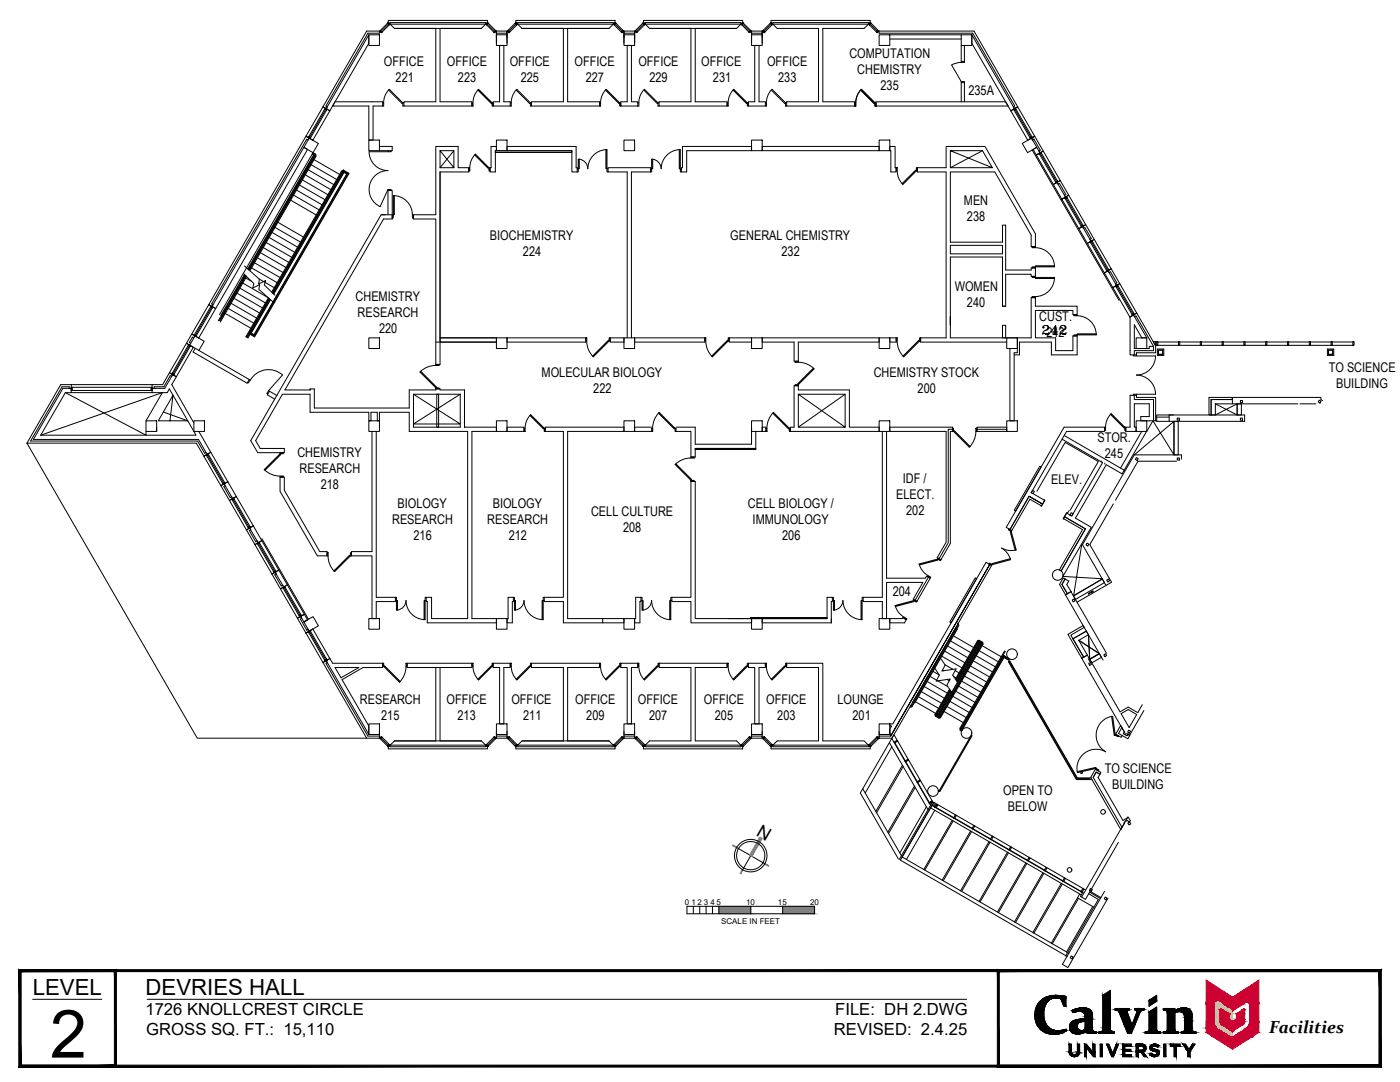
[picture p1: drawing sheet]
<svg xmlns="http://www.w3.org/2000/svg" width="279mm" height="216mm" viewBox="0 0 279 216" stroke-linecap="round" stroke-linejoin="round" font-family="sans-serif">
<defs><g id="words">
<text font-size="13.3" x="10" y="211">2</text>
<text font-size="4.9" x="207.1" y="68.1">242</text>
<g font-size="4.4">
<text x="6.5" y="198.5">LEVEL</text>
<text x="29" y="198.5">DEVRIES HALL</text>
</g>
<text font-size="3.6" x="150.8" y="166.5" transform="rotate(30 150.8 166.5)">N</text>
<text font-size="3.5" x="253.3" y="206.2">Facilities</text>
<g font-size="3.3">
<text x="29" y="202.5">1726 KNOLLCREST CIRCLE</text>
<text x="166.7" y="202.5">FILE: DH 2.DWG</text>
<text x="29.2" y="206.6">GROSS SQ. FT.: 15,110</text>
<text x="166.4" y="206.6">REVISED: 2.4.25</text>
</g>
<g font-size="2.7">
<text x="169.5" y="11.5">COMPUTATION</text>
<text x="76.6" y="13.1">OFFICE</text>
<text x="79" y="16.3">221</text>
<text x="89.2" y="13.1">OFFICE</text>
<text x="91.4" y="16.3">223</text>
<text x="101.7" y="13.1">OFFICE</text>
<text x="103.9" y="16.3">225</text>
<text x="114.7" y="13.1">OFFICE</text>
<text x="116.9" y="16.3">227</text>
<text x="127.4" y="13.1">OFFICE</text>
<text x="129.6" y="16.3">229</text>
<text x="139.9" y="13.1">OFFICE</text>
<text x="142.3" y="16.3">231</text>
<text x="153.1" y="13.1">OFFICE</text>
<text x="155.3" y="16.3">233</text>
<text x="171.1" y="14.7">CHEMISTRY</text>
<text x="175.7" y="17.9">235</text>
<text x="193.3" y="19">235A</text>
<text x="192.4" y="40.9">MEN</text>
<text x="97.8" y="47.9">BIOCHEMISTRY</text>
<text x="145.7" y="47.9">GENERAL CHEMISTRY</text>
<text x="193" y="44.1">238</text>
<text x="104.4" y="51.1">224</text>
<text x="156" y="51.1">232</text>
<text x="190.5" y="58">WOMEN</text>
<text x="71" y="60">CHEMISTRY</text>
<text x="71.4" y="63.2">RESEARCH</text>
<text x="193" y="61.2">240</text>
<text x="207.4" y="64.1">CUST.</text>
<text x="75.6" y="66.4">220</text>
<text x="208.8" y="67.2">242</text>
<text x="108.1" y="75.3">MOLECULAR BIOLOGY</text>
<text x="174.4" y="75.3">CHEMISTRY STOCK</text>
<text x="265.2" y="74.3">TO SCIENCE</text>
<text x="266.6" y="77.5">BUILDING</text>
<text x="118.4" y="78.5">222</text>
<text x="183.1" y="78.5">200</text>
<text x="219" y="88.2">STOR.</text>
<text x="59.3" y="91.1">CHEMISTRY</text>
<text x="59.8" y="94.4">RESEARCH</text>
<text x="220.5" y="91.4">245</text>
<text x="64" y="97.6">218</text>
<text x="79.3" y="101.4">BIOLOGY</text>
<text x="98.3" y="101.4">BIOLOGY</text>
<text x="149.3" y="101.4">CELL BIOLOGY /</text>
<text x="178.8" y="99.5">ELECT.</text>
<text x="180.2" y="96.3">IDF /</text>
<text x="209.8" y="96.6">ELEV.</text>
<text x="78.3" y="104.6">RESEARCH</text>
<text x="82.5" y="107.8">216</text>
<text x="97.3" y="104.6">RESEARCH</text>
<text x="101.5" y="107.8">212</text>
<text x="118" y="103">CELL CULTURE</text>
<text x="124.4" y="106.2">208</text>
<text x="150.2" y="104.6">IMMUNOLOGY</text>
<text x="156.1" y="107.8">206</text>
<text x="180.8" y="102.7">202</text>
<text x="178.2" y="118.9">204</text>
<text x="71.8" y="140.5">RESEARCH</text>
<text x="76.1" y="143.7">215</text>
<text x="89.1" y="140.5">OFFICE</text>
<text x="91.3" y="143.7">213</text>
<text x="102.1" y="140.5">OFFICE</text>
<text x="104.4" y="143.7">211</text>
<text x="114.8" y="140.5">OFFICE</text>
<text x="117" y="143.7">209</text>
<text x="127.3" y="140.5">OFFICE</text>
<text x="129.5" y="143.7">207</text>
<text x="140.5" y="140.5">OFFICE</text>
<text x="142.7" y="143.7">205</text>
<text x="152.9" y="140.5">OFFICE</text>
<text x="155.1" y="143.7">203</text>
<text x="167.2" y="140.5">LOUNGE</text>
<text x="170.1" y="143.7">201</text>
<text x="220.5" y="154.2">TO SCIENCE</text>
<text x="200.2" y="158.7">OPEN TO</text>
<text x="201.1" y="161.9">BELOW</text>
<text x="221.9" y="157.4">BUILDING</text>
</g>
<g font-size="1.6">
<text x="136.7" y="180.6">0</text>
<text x="138" y="180.6">1</text>
<text x="139.2" y="180.6">2</text>
<text x="140.5" y="180.6">3</text>
<text x="141.8" y="180.6">4</text>
<text x="143" y="180.6">5</text>
<text x="143.9" y="184.3">SCALE IN FEET</text>
<text x="148.9" y="180.6">10</text>
<text x="155.3" y="180.6">15</text>
<text x="161.7" y="180.6">20</text>
</g>
</g></defs>
<!-- layer: 0 -->
<g fill="none" stroke="#000" stroke-width=".2">
<path d="M147 169.1l5.6 3.3M149.8 170.7l-1.6 2.9M137.1 180.8h25.5v1.5h-25.5zM138.4 180.8v1.5M139.6 180.8v1.5M140.9 180.8v1.5M142.2 180.8v1.5M143.5 180.8v1.5M149.8 180.8v1.5M156.2 180.8v1.5"/>
<circle cx="149.8" cy="170.7" r="3.2"/>
<circle cx="149.8" cy="170.7" r="2.82"/>
</g>
<g fill="#808080" stroke="#808080" stroke-width=".2">
<path d="M151.7 167l-2.1 3.6 .5 .3zM151.7 167l.4 .3-2 3.6z"/>
<path d="M152.7 172.3l-.1 .1 .8 .3zM152.6 172.4l.8 .3v.2z"/>
<path d="M148.1 173.5l-.3 .8 .5-.7zM148.1 173.5l-.3 .8h-.1z"/>
<path d="M146.2 168.7l.8 .5v-.1zM146.3 168.6l.7 .5-.8-.4z"/>
<path d="M156.2 180.8l6.4 1.5v-1.5zM156.2 180.8l6.4 1.5h-6.4z"/>
<path d="M143.5 180.8l6.3 1.5v-1.5zM143.5 180.8l6.3 1.5h-6.3z"/>
</g>
<!-- layer: A-WALL-FULL -->
<g fill="none" stroke="#000" stroke-width=".2">
<path d="M73.2 6.2h2.5v.4h-2.3l-8.4 14.6 .3 .1-.2 .4-.6-.4zM73.6 6.9v1.7l-7.8 13.5-.7-.4zM73.6 6.9h2.1v2.2h-2.1zM75.8 6.2l.1-.1 .4 .3-.2 .1zM77.5 4.1h19.8v.4l-1.2 1.2h-17.4l-1.2-1.3zM77.5 4.5l-.2 .1 .4 .4 .1-.2-1.7 1.7-.3-.3 1.7-1.7 .3 .3zM77.5 4.8l-1.4 1.4M77.9 4.5h19v.3h-19zM87 5.7v14.6h-6.4v.9h13.6v-.9h-6.4v-14.6M95.4 18l.1-.2 2.7 2.7-.1 .2zM95.5 17.8l-.8 1.3-.3 1.4M97.3 4.8l1.4 1.4"/>
<path d="M97.3 4.5l1.7 1.7-.3 .3-1.7-1.7 .1 .2 .4-.4-.2-.1-.3 .3zM98.9 6.1l.1 .1-.3 .3-.2-.1zM99.1 6.6h2.1v-.4h-2.1v2.4M99.1 6.9h2.1v2.2h-2.1zM99.7 9.1h.9v11.2h1.2v.9h-3.4v-.9h1.3zM101.2 6.2v2.4M101.2 6.2l1.8-1.7 .3 .3-.3-.3-.2 .1 .3 .4 .2-.2-1.7 1.7zM101.2 6.2l.2-.1 .3 .3-.1 .1zM103 4.1h19.7v.4l-1.2 1.2h-17.3l-1.2-1.3zM103 4.8l-1.4 1.4M103.3 4.5h19.1v.3h-19.1zM112.4 5.7v14.6h-6.3v.9h13.5v-.9h-6.3v-14.6"/>
<path d="M120.8 18l.2-.2 2.7 2.7-.2 .2zM121 17.8l-.9 1.3-.2 1.4M122.4 4.8l.2 .2 .3-.4-.1-.1-.4 .3 .4-.3 1.7 1.7-.4 .3zM122.7 4.8l1.5 1.4M124.3 6.1l.2 .1-.4 .3-.1-.1zM124.5 6.2h2.2v.4h-2.2zM124.5 6.9h2.2v2.2h-2.2zM124.5 6.2v2.4M125.2 9.1h.8v11.2h1.3v.9h-3.4v-.9h1.3zM126.7 6.2v2.4M126.7 6.2l1.7-1.7 .4 .3-.4-.3-.1 .1 .3 .4 .2-.2-1.8 1.7zM126.7 6.2l.2-.1 .3 .3-.2 .1z"/>
<path d="M128.4 4.8l-1.4 1.4M128.8 4.5h19v.3h-19zM129.6 5.7h17.4l1.2-1.2v-.4h-19.8v.3l1.2 1.3h8.3v14.6h-6.4v.9h13.6v-.9h-6.4v-14.6M146.3 18l.1-.2 2.7 2.7-.1 .2zM146.4 17.8l-.8 1.3-.3 1.4M148.2 4.8l1.4 1.4M148.2 4.5l1.7 1.7-.3 .3-1.7-1.7 .1 .2 .4-.4-.2-.1-.3 .3zM149.8 6.1l.1 .1-.3 .3-.1-.1zM150 6.2h2.1v.4h-2.1zM150 6.9h2.1v2.2h-2.1zM150 6.2v2.4M150.6 9.1h.9v11.2h1.2v.9h-3.3v-.9h1.2z"/>
<path d="M152.1 6.2v2.4M152.2 6.2l.1-.1 .3 .3-.1 .1zM152.2 6.2l1.7-1.7 .3 .3-.3-.3-.2 .1 .4 .4 .1-.2-1.7 1.7zM153.9 4.1h19.8v.4l-1.2 1.2h-8.3v14.6h6.4v.9h-13.6v-.9h6.4v-14.6h-8.3l-1.2-1.3zM153.9 4.8l-1.4 1.4M154.3 4.5h19v.3h-19zM171.8 18l.1-.2 2.7 2.7-.1 .2zM171.9 17.8l-.8 1.3-.3 1.4M173.3 4.8l.4-.3 1.7 1.7-.3 .3-1.8-1.7 .2 .2 .3-.4-.1-.1zM173.7 4.8l1.4 1.4M175.2 6.1l.2 .1-.3 .3-.2-.1zM175.5 6.2h18.9l8.7 15.1-.6 .4-.3-.4 .3-.1-8.4-14.6h-18.6z"/>
<path d="M175.5 6.9h2.1v2.2h-2.1zM177.6 7.8h14.2M177.6 6.9h14.2M191.8 12.5h-.8l-1.1 .5 1.9 3.3M191.8 6.9h2.2v2.2h-2.2zM191.8 16.3h.7v4M191.8 9.1v3.4M191.8 16.3v4M191.8 16.5h.7M191.8 12.2h.7M192.5 9.1v3.4h-.7M194 6.9l8.5 14.8-.8 .4"/>
<path d="M194 6.9v1.7l7.7 13.5M57.8 39.8l.1 .1M58 39.9l5.1 3M58.4 38.8l.1 .1M58.6 38.9l5.1 3M59 37.8h.1M59.2 37.9l5.1 3M59.6 36.8h.1M59.8 36.9l5.1 3M60.1 35.8h.1M60.3 35.9l5.1 3M60.6 29.4l.8 .4-18.4 31.8-.7-.4z"/>
<path d="M60.7 34.8h.1M60.9 34.9l5.1 2.9M61.1 27.2l.6 .4-.2 .3-.3-.1-19 32.8 .3 .2-.2 .4-.6-.4zM61.3 33.8h.1M61.5 33.9l5.1 2.9M61.7 27.6l1.8 1-1 1.9-1.9-1.1zM61.9 32.8h.1M62.1 32.9l5.1 2.9M62.3 30.7l.3 .2-13.2 22.8M62.4 30.7l.3 .2-13.2 22.8M62.4 30.5l.5 .3M62.5 31.7v.1"/>
<path d="M62.7 31.9l5.1 2.9M62.8 30.9h.1M62.8 30.9l.1 .3M62.9 31l-13.2 22.9M62.9 31.2l-13.1 22.7M62.9 30.8l.1 .4-13.1 22.8M62.9 30.8l-13.3 23M63 30.9l-.5-.4-18.7 32.3M64.5 21.3l1.3 .8-3.4 5.9-1.3-.8zM64.9 21.6l.4 .2-3.4 5.9 .1-.2-.4-.2-.1 .2 .4 .2-.4-.2zM64.9 21.6l.4 .2-.1 .2-.4-.2zM65 39.9l.1 .1"/>
<path d="M65 21.9l-3.2 5.5M65.6 38.9v.1M66.2 37.9v.1M66.7 36.9h.1M66.9 20.3h9.5v.9h-1.9v6.8h-.9v-6.8h-7.2zM67.3 35.9h.1M67.9 34.9h.1M68.1 34.2l-13.9 24.1M68.4 34.2l-14 24.3M68.5 34.2l.8 .5-18.6 32.2-.7-.4 3.9-6.7M68.5 34.2l-.2 .1-14 24.1M68.5 34l1.1 .6-18.8 32.6-.9-.5"/>
<path d="M68.6 34.1l-.5 .1M68.6 34.1h.1M68.6 34.1l.9 .5-18.7 32.5-1-.6M68.6 34.1l-14.1 24.4M68.6 34.3l-14 24.3M73.6 28h2.1v2.1h-2.1zM75.7 29.2h2.6v.9h-2.6M76.6 20.5v.7M77.4 30.1v.2h.7v-.2M77.4 30.3h-3.7a3.8 3.8 0 0 0 3.7 3.7 3.8 3.8 0 0 0-3.7 3 3.8 3.8 0 0 0 2.2 4.2M77.4 38h.7M77.4 37.8l-1.5 3.4"/>
<path d="M78.5 39a3.8 3.8 0 0 1 3.8 3.8M78.5 39h.2v3.9h-.2zM80.4 20.5v.7M87 29.2h4.4v4.3h2.1v.8h-5.7v38.4h-.8v-29h-4.5v-.8h4.5zM87.8 34.3v33.1h11.3M87.8 30.1v3.4h2.8v-3.4h-2.8l2.8 3.4M90.6 30.1l-2.8 3.4M93.5 33.5h.3v.6h-.3zM94.2 20.5h.2v.7h-.2zM94.7 30.9l.2-.1 2.7 2.7-.2 .1zM94.9 30.8l-.9 1.2-.2 1.5M97.6 33.5h.2v.6h-.2z"/>
<path d="M98 29.2h1.1v.9h-.2v4.2h-1.1v-.8h.2zM98.2 20.5h.2v.7h-.2zM98.9 30.1h15.2v.3h-15.2zM99.1 28h2.1v2.1h-2.1zM101.2 29.2h13.8v4.3h.2v.8h-1.1v-4.2h-12.9zM102 20.5v.7M105.9 20.5v.7M115.2 33.7h.2v.6h-.2M119.6 20.5h.3v.7h-.3zM120.9 29.9a3.8 3.8 0 0 0-3.6 3.8 1.93 1.93 0 0 0-1.7-1.9v1.9h-.2v-1.9M120.9 29.9v3.8h.2v-3.8M121.3 33.7h-.2v.6h.2"/>
<path d="M123.7 20.5h.2v.7h-.2zM124.5 28h2.2v2.1h-2.2zM127.5 20.5v.7M129.8 34.3v-.8h-8.5v.8h3.9v33.1M129.8 33.7h.2v.6h-.2M129.8 34.3h-3.8v33.1M131.3 20.5v.7M135.6 29.9a3.8 3.8 0 0 0-3.7 3.8 1.93 1.93 0 0 0-1.7-1.9l.1 1.9h-.3v-1.9M135.6 29.9v3.8h.2v-3.8M136 33.7h-.2v.6h.2M136.2 29.2h13.8v.9h-13v4.2h-1v-.8h.2zM145.1 20.5h.2v.7h-.2z"/>
<path d="M149.1 20.5h.3v.7h-.3zM150 28h2.1v2.1h-2.1zM152.1 29.2h23.4v.9h-23.4zM153 20.5v.7M156.8 20.5v.7M170.6 20.5h.2v.7h-.2zM174.6 20.5h.2v.7h-.2zM174.8 21.2h26.4M175.5 28h2.1v2.1h-2.1zM177.6 29.2h1v4.3h.2v.8h-1v-4.2h-.2zM178.8 33.5h.3v.6h-.3zM179.1 34.1l.2 1.5 .9 1.2"/>
<path d="M180 36.7l2.7-2.7 .2 .1-2.7 2.7zM182.9 33.5h.2v.6h-.2zM183.1 33.5h5.7v-4.3h7.8l10 17.5v2.5h-.8v-2.3l-7.3-12.6h-8.8v14h10.4v-3.4h.6v9h5.1v-.4h.8v1.6h-.8v-.4h-5.1v6.4h-.6v-9.8h-10.4v16.1h16.1v-8h.8v1.7h8.4v1.7h-.9v-.9h-7.5v5.5h4.1v2.6h3.4v-3M183.1 33.5v.8h5.7v33.1M189.7 30.1h6.4l1.9 3.4h-8.3v-3.4l8.3 3.4M196.1 30.1l-6.4 3.4M200.7 20.3h-25.9v.9M201.7 22.1l1.4-.8 3.4 5.9-1.4 .8zM202.3 21.8l.1 .2 .3-.2-.1-.2-.3 .2 .3-.2 3.4 5.9-.3 .2zM202.6 21.9l3.2 5.5M204 28.6l1.9-1 1 1.8-1.8 1.1zM205.6 27.5l.3-.2 .1 .2-.3 .2z"/>
<path d="M205.9 27.6l.6-.4 1.7 2.9-.7 .4-.2-.4 .3-.1-1.3-2.2-.2 .1zM206 29.9l17.3 30M206.2 29.8l.7-.4 .6 1.1-.7 .4zM206.8 30.9l1.4-.8 3.4 5.9-1.4 .8zM207.4 30.6l.1 .2 .3-.2-.1-.2-.3 .2 .3-.2 3.4 5.9-.3 .2zM207.5 30.5l-.7 .4M207.7 30.7l3.1 5.5M210.2 36.8l.7-.4 1.7 2.9-.7 .5zM210.7 36.3l.3-.2 .1 .2-.3 .2zM210.9 36.4l.7-.4 1.7 2.9-.7 .4-.2-.3 .3-.2-1.3-2.2-.2 .1zM211.9 39.8l1.4-.9 3.4 5.9-1.4 .8zM212.5 39.4l.1 .2 .3-.2-.1-.2-.3 .2 .3-.2 3.4 5.9-.3 .2z"/>
<path d="M212.7 39.5l3.2 5.5M46.2 59.9h.1M46.7 59.5l5.1 3M46.8 58.9h.1M47.3 58.5l5.1 2.9M47.4 57.9h.1M47.9 57.5l5.1 2.9M48 56.9h.1M48.5 56.5l5.1 2.9-4.5 7.8 .4 .2 .5-.8M48.5 55.9h.1M48.6 54.6l2.1 2-.3 .9 1.4-.7-.1 .9 2.9 2.7M48.8 53.1l3 2.6-.2 1 1.4-.7-.2 .9 2.1 2"/>
<path d="M48.8 54.8l-4.7 8.2M48.9 54.8l-4.8 8.3M49 54.9l-5.2 9.1M49 55l-4.8 8.4M49 55.5l1.2 .7M49.1 55.1l-5.2 8.9M49.2 55.2l-5.2 9.1M49.7 53.8l.1 .1M50.2 53.5l5.1 2.9M50.8 52.4l5.1 3M51.2 51.3v.1M51.4 51.4l5.1 3"/>
<path d="M51.7 55.7l3 1.7M51.8 50.3h.1M52 50.4l5.1 3M52.3 49.3h.1M52.5 49.4l5.1 3M52.9 48.3h.1M53.1 48.4l5.1 2.9M53.5 47.3h.1M53.7 59.5l-4.4 7.6 .1 .1 4.4-7.6M53.7 47.4l5.1 2.9M53.7 59.6l-3.9 7M54.1 46.3h.1"/>
<path d="M54.3 46.4l5.1 2.9M54.6 58h.1M54.6 58.7l14.1-24.3 .5 .3-18.5 32.1-.6-.3 3.9-6.7M54.7 45.2v.1M54.9 45.4l5.1 2.9M55.1 57h.1M55.3 44.2v.1M55.5 44.4l5.1 2.9M56.6 54.5h.1M57.2 53.4l.1 .1M57.8 52.4v.1M58.4 51.4v.1"/>
<path d="M58.9 50.4l.1 .1M59.5 49.4h.1M60.1 48.4h.1M60.7 47.4h.1M63.2 43h.1M63.8 42h.1M64.4 40.9l.1 .1M76.1 42.9h.8M77.4 42.9v-5.1h.7v.2h.2v4.9M78.3 42.9h.2v.6h-.2zM78.3 42.9h-2.2l-20.9 36M78.3 42.9v.8h-1.8l-19.6 34.1h5"/>
<path d="M82.3 42.9h.2v.6h-.2zM189.7 49h10.4v1.7h-10.4zM205.8 49.2h.8M206 59.2h.6v.2h-.6zM206 55.1h.6v.3h-.6zM206 49.2h.6v.2h-.6zM206 53.2h.6v.3h-.6zM206.6 49.4a3.8 3.8 0 0 1 3.8 3.8M206.6 55.4h3.9v.2h-3.9zM206.6 53h3.9v.2h-3.9zM210.4 55.4a3.8 3.8 0 0 1-3.8 3.8M215.3 45.6l.7-.4 1.7 2.9-.7 .5z"/>
<path d="M215.8 45.1l.3-.2 .1 .2-.3 .2zM216 45.2l.7-.4 1.7 3-.7 .3-.2-.3 .3-.2-1.3-2.2-.3 .2zM217 48.6l1.4-.8 3.4 5.8-1.4 .9zM217.6 48.2l.1 .2 .3-.2-.1-.2-.3 .2 .3-.2 3.4 5.9-.4 .2zM217.8 48.3l3.2 5.5M220.4 54.5l.7-.5 1.7 3-.7 .4zM220.8 53.9l.4-.2 .1 .2-.4 .2zM221.1 54l.7-.4 1.7 3-.7 .4-.2-.4 .3-.2-1.3-2.2-.3 .2zM222.1 57.4l1.4-.8 3.4 5.9-1.4 .8zM222.6 57.1l.1 .2 .4-.3-.1-.1-.4 .2 .4-.2 3.4 5.8-.4 .2zM222.9 57.2l3.2 5.5M13 78.3h17.4"/>
<path d="M13 78.3l16.1 8.5v-.7M14.2 77.3h.2v.6h-.2zM14.2 78.3v-.8h-1.6l-5.9 10.2h32.9l1.7 3M14.2 77.3h16.2v.6h-16.2zM14.2 76.8v.7h-.4v-.3h-1.4l-6.3 10.8h33.3l1.4 2.5 .3-.2M30.1 77.3h.3v.6h-.3zM30.4 76.8v.7h.4v-.3h1.9l1.3-2.2 .2 .1 .3-.3-.7-.4-1.3 2.4h-20.4l-6.7 11.6M35.2 75.2l-.7-.4-1.6 2.7h-2.5v.8h3l.4-.7 5.3 9.2h-31l4.9-8.5M35.2 75.2l-.9 1.6 4.4 7.6M37.2 68.5l1.4 .8-3.4 5.9-1.4-.8zM37.7 68.8l.3 .2-3.4 5.9 .1-.2-.3-.2-.1 .1 .3 .3-.3-.3zM37.7 68.8l.3 .2-.1 .2-.3-.3z"/>
<path d="M37.8 69l-3.2 5.6M38.7 67.4l-.3-.2-.6 1.1 .3 .2M38.9 67l-.6-.3-1.1 1.8 .7 .4M38.9 67l1.9 1.1-1.1 1.8-1.8-1zM39 69.5l-.5 .7 10.8 6.3 .4-.8M39.7 69.9l10 5.8M41.7 60.8l1.3 .8-3.3 5.8-1.4-.7zM42.1 61l.4 .3-3.4 5.8 .1-.1-.4-.3-.1 .2 .4 .2-.4-.2zM42.1 61l.4 .3-.1 .1-.4-.2zM42.2 61.3l-3.2 5.5M44 63.2l-.4 .8M44.7 62.4l.1 .1"/>
<path d="M45 62.5l5.1 3M45.5 61.1h.1M45.5 61.5l5.1 3M45.6 61h.1M45.6 60.9h.1M46.1 60.5l5.1 3M49.7 75.7l.2 .1M49.9 75.8l-.3 .6-.2-.1M50.2 65.6h.1M51 64.2v.1M51 64.1l.1 .1M51.1 64.1h.1"/>
<path d="M51.7 63v.1M52.2 62l.1 .1M52.8 61l.1 .1M53.4 60h.1M53.6 78l1.6 .9M53.6 78l-.3 .5 .2 .1M53.8 78.1l-.4 .7 1.4 .8M55.2 78.9l-5.2 9 1.4 2.4h5.3v-.8h-4.8l-.9-1.6 5.4-9.2h5.5v3.6h11.7v1.7h.4v-1.7h1.3v1.7h.4M56.4 74.8a4.2 4.2 0 0 0-6.4 1.1M56.4 74.8l-2.8 3.2M61.9 77.8v-.2h.8v3.8h19v-3.6h5.3v-.2h.8v.2h4.9v7.4h6.4v.9h-4.9v37.3h4.9v.9h-13.8v-4.3h-.2v-.8h1v4.2h7.2v-37.3h-11.6v-3.8h-6v1.7M61.9 77.6v.2"/>
<path d="M73.6 67.4h2.1v2.1h-2.1zM82.5 78.7l9.4 5.9h-9.4l9.4-5.9M82.5 78.7v6.5h9.4v-6.5M82.5 78.7h9.4M84 74.1l3.1 3.1-.1 .2-3.2-3.2zM87 72.9a4.5 4.5 0 0 0-3.2 1.3M87 72.7h.6v.2h-.6zM87 77.4h.6v.2h-.6zM87 68.3h12.1M87.2 78.7h.3v6.5h-.3zM99.1 67.4h-11.3v.9h11.3M99.1 67.4h2.1v2.1h-2.1z"/>
<path d="M99.1 67.4v.9M101.2 67.4h15.7v.9h-15.7zM116.9 67.4h.2v.7h-.2zM117.1 68a4.5 4.5 0 0 0 1.3 3.2M118.3 71.1l3.1-3.2 .2 .2-3.2 3.1zM121.6 67.4h.2v.7h-.2zM121.8 67.4h2.7v.9h-2.7zM124.5 67.4h2.2v2.1h-2.2zM126.7 67.4h14v.9h-14zM140.7 67.4h.2v.7h-.2zM140.9 68a4.5 4.5 0 0 0 1.3 3.2M142 71.1l3.2-3.2 .1 .2-3.1 3.1z"/>
<path d="M145.3 67.4h.2v.7h-.2zM145.5 67.4h4.5v.9h-4.5zM150 67.4h2.1v2.1h-2.1zM152.1 67.4h23.4v.9h-16.2v3.8h-.8v-3.8h-6.4zM158.5 77h.8v.8h10.2v7.4h6v.9h-17.8v-.9h.8zM158.7 76.8h.6v.2h-.6zM158.7 72.1h.6v.2h-.6zM159.3 72.3a4.5 4.5 0 0 1 3.2 1.3M159.3 78.7v6.5h9.4v-6.5h-9.4l9.4 6.5M162.3 73.4l.2 .2-3.2 3.2-.1-.2zM168.7 78.7l-9.4 6.5M175.5 67.4h2.1v2.1h-2.1z"/>
<path d="M177.6 67.4h1.2v.9h-1.2zM178.8 67.4h.3v.7h-.3zM179 68a4.5 4.5 0 0 0 1.4 3.2M183.4 67.9l.1 .2-3.1 3.1-.2-.1zM183.5 67.4h.2v.7h-.2zM188.8 67.4h-5.1v.9h17.2M189.7 63.2v1.7v-1.7M200.1 64.9h.6v2.5h-.6zM200.9 67.4h2.1v2.1h-2.1zM203 67.4v3h-.6v13.6h-.9v-14.5M215 63a3.8 3.8 0 0 1 3.8 3.8M215 66.6h3.8v.2h-3.8z"/>
<path d="M215 67v3.8h-5.2v-2.5h-6.3v2.5h-1.1M225.5 78.9h1.3v.4h3.8v4.7h-2.9v-.9h1.7v-2.5h-3v4.6h.3v.9h-2v-.9h.8zM225.9 62.8l.4-.2 .1 .1-.4 .2zM226.2 70.8v.2h.6v-.2M226.2 78.9v-.2h.6v.2M226.4 78.9v.8h3.8v4.3M226.7 67.4h2.2v2.1h-2.2zM226.8 71h3.8M228.9 67.4h-1l-1.5-2.6v4.7h3v-.4h.8v.9M228.9 67.4l-2.7-4.6-.7 .5v7.5h.9M230.2 68.2h.4v.7zM230.2 70v-.9l-3.5-6-.3 .1-.2-.4 .7-.3 3.7 6.5v1.4h-3.8v.4h-.4"/>
<path d="M230.2 70h-3.8v.8M230.6 71a3.8 3.8 0 0 1-3.8 3.8 3.8 3.8 0 0 1 3.8 3.9h-3.8M230.6 68.2h.2M230.8 68.2h.3v.7h-.3zM231 69.6h1.3v1.3h-1.3zM231.1 68.2h4.1M231.1 68.9h38.9M231.2 69.9h.9v.8h-.9zM235.2 68.2h.2v.7h-.2zM235.4 68.2h4.1M239.5 68.2h.3v.7h-.3zM239.8 68.2h4.1"/>
<path d="M243.9 68.2h.2v.7h-.2zM244.1 68.2h4.1M245.9 79.7v-.4h-4.6v3.5h.4M245.9 79.3h17.7v.4l.4 .2M245.9 79.3v1.3h13.1M245.9 79.7h-4.2v3.1M245.9 79.3v.4M247.5 79.9h.5v.4h-.5zM248.2 68.2h.3v.7h-.3zM248.5 68.2h4.1M252.6 68.2h.2v.7h-.2zM252.8 68.2h4.1"/>
<path d="M256.9 68.2h.3v.7h-.3zM257.2 68.2h4.1M261.3 68.2h.2v.7h-.2zM261.5 68.2h4.1M263.3 79.8l.3 .3-.2 .3-.3-.2zM264.9 69.6h1.3v1.3h-1.3zM265.1 69.9h.9v.8h-.9zM265.6 68.2h.3v.7h-.3zM265.9 68.2h4.1M270 68.2h.2v.7h-.2zM5.4 88.4l34 58.9h33.8M5.4 88.4h33.8l1.5 2.6 .6-.3"/>
<path d="M29.1 84h2.2v2.1h-2.2zM29.1 84l3.3-5.7-24.3 8.5M31.3 85.2v.9M32.6 82.2l4.9 1.8h-5.9l2.9-5.1-.6 5.1M38.7 84h2.1v2.1h-2.1zM39.7 86.1l2.4 4.1-.8 .5M40.7 91l1.4-.8 3.4 5.9-1.4 .8zM41.1 90.8l.4-.2 3.4 5.8-.1-.1-.4 .2 .1 .1 .4-.2-.4 .2zM41.1 90.8l.4-.2 .1 .1-.3 .3zM41.4 90.8l3.2 5.6M44.1 96.9l.6-.4 .2 .4-.2 .2 1.2 2.2 .3-.2 .2 .4-.6 .4zM44.7 96.5l.8-.4 1.7 3-.8 .4z"/>
<path d="M45.8 99.9l1.4-.8 3.4 5.8-1.4 .8zM46.2 99.6l.4-.2 3.4 5.9-.1-.2-.4 .2 .1 .2 .4-.2-.4 .2zM46.2 99.6l.4-.2 .1 .2-.4 .2zM46.5 99.7l3.2 5.5M52.7 93.7a4.5 4.5 0 0 0 3.2 1.3M55.9 90.5l.1 .2-3.1 3.1-.2-.1zM55.9 90.3h.6v.2h-.6zM55.9 95h.6v.2h-.6zM55.9 95.2h.8v2.6l7.1 12.3h1.5v.8h-2l-7.4-12.9zM73.6 84h2.1v2.1h-2.1zM74.2 86.1v24h-4.1v.8h4.1v12.5h.9v-3.4h3.8v-.8M75.1 86.1v33.1h3.8"/>
<path d="M99.1 84h2.1v2.1h-2.1zM101.2 85.2h3.4v.9h-3.4zM104.6 85.4h.2v.7h-.2zM105.8 82.9l.1-.1 2.7 2.6-.1 .2zM105.9 82.7l-.8 1.3-.3 1.4M108.6 85.4h.2v.7h-.2zM108.8 86.1h3.6v33.1h-3.8M108.8 86.1v-.9h15.7v.9h-11.2v37.3h7M124.5 84h2.2v2.1h-2.2zM130 85.4h.3v.7h-.3zM130 85.2h-3.3v.9h3.3M131.4 82.5l.2-.2 3.1 3.1-.1 .2z"/>
<path d="M131.6 82.3a4.5 4.5 0 0 0-1.4 3.1M134.7 85.4h.2v.7h-.2zM134.7 92.7l.2-.1 3.1 3.1-.1 .2zM134.9 86.1h3v5.1h.8v-1.7h12.1v-3.4M134.9 85.2h3.8v3.4h11.3v-3.4M137.9 91.4a4.5 4.5 0 0 0-3.2 1.3M137.9 96.1h.8v27.3h11.3v.9h-12.1v-4.3h-3.8v-.8h3.8zM137.9 91.2h.6v.2h-.6zM137.9 95.9h.6v.2h-.6zM138.7 89.5h12.1v.2h-12.1zM150 84h2.1v2.1h-2.1zM152.1 85.2h.8v.9h-.8z"/>
<path d="M152.9 85.4h.2v.7h-.2zM154.4 82.3a4.5 4.5 0 0 0-1.3 3.1M154.4 82.3l3.1 3.1-.1 .2-3.2-3.1zM157.5 85.4h.2v.7h-.2zM175.5 84h2.1v2.1h-2.1zM176.1 86.1v33.1h-3.8M176.9 86.1v29.3h7.8l.2-.5 .8 .5-2.7 4.6M177.6 85.2h12.5v.9h-.4v22.3l-1.9 3.3-.8-.4 1.8-3.1v-22.1h-11.2zM190.1 85.7h-.9v22.6l-1.8 3.2M190.1 85.4h.2v.7h-.2zM190.3 86.1l.2-.2 3.1 3.2-.1 .1zM194.8 85.4h.2v.7h-.2z"/>
<path d="M194.8 86.1a4.5 4.5 0 0 1-1.4 3.1M195 85.2h5.9v.9h-5.9zM195 85.7h5.9M200.9 84h2.1v2.1h-2.1zM205.4 99l-3.8 6.7M206.1 97.8l.3 .3-.2 .4-.4-.2zM206.9 98l5.7-9.7 6.6 3.8-5.6 9.7M207.5 93l.3 .2-5.1 8.8-.3-.2zM208.3 99.8h.2l-.6 1.2-.2-.1M212 87.6l8 4.7-6.1 10.7-1-.6-.4 .7M212.4 85.2h8v.9h-7.5l-7.1 12.2 2.7 1.5-.7 1.1-2.3-1.3-3.6 6.3-1.1-.7zM212.4 86.9l12 6.9"/>
<path d="M219.8 92.2h.1M220.4 85.2h.2v.7h-.2zM220.5 92.6h.1M221.6 82.7l.2-.2 2.7 2.7-.2 .2zM221.8 82.5l-.9 1.3-.3 1.4M224.4 93.8l-.5 .8-3.1-1.9-6.2 10.7 3.2 1.8-5.7 9.8 8 .5-5.8 3.4 1.6-10.3M224.5 85.2h.2v.7h-.2zM226.4 90.8l-10.4 17.9 4.7 8.1 1.1-.6-4.3-7.5 4.7-8.1M226.4 90.8h9.4v.8M226.7 84h2.2v2.1h-2.2zM226.8 91.3l.4 .2-.3 .4-.3-.2zM227.8 86.1l-4.2 7.3"/>
<path d="M228.8 86.1l-4.4 7.7M228.9 86.1l1.2-2.1 4.2 6.8v-6.7l-7.9 6.7M230.6 84h.2M230.8 83.2h2.5M233.3 82.8h-2.5v1.3h2.5M233.3 82.8h15.1v1.3h-15.1zM234.3 84.1h.8v6.7h-.8zM234.8 92h-7.7l-4.5 7.8M234.9 91.4h.5v.4h-.5zM234.9 83.4h.5v.4h-.5zM242.5 80.6l4.4 2.2v-2.2l-4.4 2.2M242.5 80.6v2.2h-.8"/>
<path d="M242.5 80.6h3.4M246.9 80.6h.8v2.2h-.8zM247.5 83.4h.5v.4h-.5zM259.4 80.6h3.2M49.2 105.7l.6-.3 .2 .3-.2 .2 1.2 2.2 .3-.2 .2 .4-.6 .4zM49.8 105.4l.8-.5 1.6 3-.7 .4zM50.9 108.7l1.3-.8 3.4 5.9-1.3 .8zM51.3 108.4l.4-.2 3.4 5.9-.1-.2-.4 .2 .1 .2 .4-.2-.4 .2zM51.3 108.4l.4-.2 .1 .2-.4 .2zM51.6 108.5l3.2 5.5M52.3 107.5l9.3 16.1M54.3 114.6l.6-.4 .2 .4-.3 .1 1.3 2.2 .3-.1 .2 .3-.6 .4z"/>
<path d="M54.9 114.2l.7-.4 1.7 2.9-.7 .4zM56 117.5l1.3-.8 3.4 5.9-1.3 .8zM56.4 117.2l.4-.2 3.4 5.9-.1-.2-.4 .2 .1 .2 .4-.2-.4 .2zM56.4 117.2l.4-.2 .1 .2-.4 .2zM56.7 117.3l3.2 5.5M65.3 110.3h.2v.6h-.2zM65.5 110.9a4.5 4.5 0 0 0 1.3 3.2M69.8 110.8l.1 .1-3.1 3.2-.2-.2zM69.9 110.3h.2v.6h-.2zM78.9 119.2h.2v.6h-.2M85.1 119.2h-.3v.6h.3M101.4 119.2h1.1v.8h-.3v4.3h-1v-.9h.2z"/>
<path d="M102.5 119.2h.2v.6h-.2M108.6 119.2h-.2v.6h.2M108.6 119.2v.8h3.8v4.3h7.9M126.9 119.2h1v.8h-.2v4.3h-1v-.9h.2zM127.9 119.2h.2v.6h-.2M130 119.8a1.93 1.93 0 0 1-1.7 1.9v-1.9h-.2v1.9M130 119.8a3.8 3.8 0 0 0 3.7 3.8v-3.8h.2v3.8M134.1 119.2h-.2v.6h.2M166.1 119.2h.2v.6h-.2M172.3 119.2v.8h3.8v3.4h.8v-7.2h7.3l-1.9 3.4 .7 .4M172.3 119.2h-.2v.6h.2M182.4 119.7l.6 .3-.1 .2-.6-.4z"/>
<path d="M183.4 112.5l.7 1.4 1.1 1M183.4 112.5l3.7-.9 .1 .2-3.7 .9zM185.2 114.9l.5 .3-.1 .2-.5-.4zM185.3 115.2l-2.7 4.6M187.2 111.4l.6 .3-.1 .2-.6-.3zM194.6 115.3l.3 .2-5.1 8.8-.3-.2zM197.4 112.4l.6 .3-.1 .2-.6-.4zM197.9 112.5l3.7-1 .1 .2-3.7 1zM199.9 109.4l1.1 .9 .7 1.4M199.9 109.4l1.4 .4 1.5-.1M201.4 105.5l.5 .4-.1 .2-.5-.4zM201.6 106.1h.2l1 3.6-.2 .1z"/>
<path d="M208 100.6l-2.6-1.6 2.6 1.6M212.2 115.3l-.7 1.3 1.2 2.1 .3-.2-1.1-1.9 .7-1.1 .7 .5-.4 .6 .9 1.5-.8 .4-1.1-1.9 .7-1.1zM212.5 103.1l-.3 .4 3.8 2.2-4.6 8 .4 .2 4.8-8.4M212.5 103.1l4.1 2.4M213.3 101.9l-.3 .5-.1-.1-.7 1.2 .2 .1M213.8 102.3l.4 .2-.3 .5-.4-.2zM214 119.7l.3-.2 .3 .4-.4 .2zM214.2 118.9l5.8-3.4 .4 .8-5.8 3.3zM216.6 105.5l-4.8 8.4M216.9 108.4l.4 .2-.2 .3-.4-.2zM217.3 118.4v.2M217.3 118.5h-.1"/>
<path d="M217.3 118.4l.1 .1M217.5 118.3l-.1 .2M217.7 118.2l.1 .1M217.7 118.1l-.1 .1M217.8 118.1l.1 .1-.2-.1M218 118.1h-.1M218.1 117.9v.2l.1-.1M218.1 118h.1M220.7 116.8l-5.8 3.4M220.9 115.7l.3-.2 .2 .4-.3 .2zM59.4 123.4l.6-.4 .2 .4-.3 .1 1.3 2.2 .3-.1 .2 .3-.6 .4zM60 123l.7-.4 .7 1.1-.8 .4z"/>
<path d="M60.6 124.1l1.9-1.1 1 1.9-1.8 1zM60.7 122.6l-.7 .4M61.1 126.3l1.3-.8 3.4 5.9-1.3 .8zM61.5 126l.4-.2 3.4 5.9-.1-.2-.4 .2 .1 .2 .4-.2-.4 .2zM61.5 126l.4-.2 .1 .2-.4 .2zM61.8 126.1l3.2 5.5M62.4 125.5l-.7 .4M65.8 131.4l-.7 .4 8.5 14.8v-1.7l-5.3-9.3 4.2-2.4h3.9v-.9M65.8 131.4l.6 .9h10M66.9 133.2h4.7l-3.5 2zM73.6 123.4h2.1v2.2h-2.1zM76.4 132.3h.2v.7h-.2z"/>
<path d="M76.6 133l.1-.2 3.2 3.2-.2 .1zM79.1 121.7v-1.9h.2v1.9a1.93 1.93 0 0 0 1.7-1.9 3.8 3.8 0 0 0 3.6 3.8v-3.8h.2v3.8M81 132.3h.2v.7h-.2zM81 133a4.5 4.5 0 0 1-1.3 3.1M81.2 132.3h13v.9h-13zM87 133.2v14.6M87.8 133.2v14.6M94.2 132.3h.2v.7h-.2zM94.4 133l.3 1.4 .8 1.3M95.4 135.5l2.7-2.7 .1 .2-2.7 2.7zM98.2 132.3h.2v.7h-.2zM98.4 132.3h3.4v.9h-1.2v11.2h-.9v-11.2h-1.3z"/>
<path d="M99.1 123.4h2.1v2.2h-2.1zM101.8 132.3h.2v.7h-.2zM102 133l.3 1.4 .9 1.3M102.7 121.7v-1.9h.2v1.9a1.93 1.93 0 0 0 1.7-1.9 3.8 3.8 0 0 0 3.6 3.8M103 135.5l2.7-2.7 .2 .2-2.7 2.7zM105.9 132.3h.2v.7h-.2zM106.1 132.3v.9h6.3v14.6h-8.2l-1.2 1.3v.3h19.7v-.4l-1.2-1.2h-17.3M106.1 132.3h13.5v.9h-6.3v14.6M108.2 123.6v-3.8h.2v3.8M119.6 132.3h.3v.7h-.3zM119.9 133l.2 1.4 .9 1.3M120.3 123.4h4.2v.9h-4.2z"/>
<path d="M120.8 135.5l2.7-2.7 .2 .2-2.7 2.7zM123.7 132.3h.2v.7h-.2zM123.9 132.3h3.4v.9h-1.3v11.2h-.8v-11.2h-1.3zM124.5 123.4h2.2v2.2h-2.2zM127.3 132.3h.2v.7h-.2zM127.5 133l.3 1.4 .8 1.3M128.5 135.5l2.7-2.7 .1 .2-2.7 2.7zM131.3 132.3h.2v.7h-.2zM131.5 132.3h13.6v.9h-6.4v14.6h8.3l1.2 1.2v.4h-19.8v-.3l.4-.4v.3h19v-.3h-19M131.5 132.3v.9h6.4v14.6h-8.3l-.8 .9M145.1 132.3h.2v.7h-.2zM145.3 133l.3 1.4 .8 1.3"/>
<path d="M145.4 123.4h4.6v.9M146.3 135.5l2.7-2.7 .1 .2-2.7 2.7zM149.1 132.3h.3v.7h-.3zM149.4 132.3h3.3v.9h-1.2v11.2h-.9v-11.2h-1.2zM149.8 123.2h15.3v.2h-15.3zM150 123.4h2.1v2.2h-2.1zM152.1 123.4h13v-4.2h1v.8h-.2v4.3h-13.8zM152.7 132.3h.3v.7h-.3zM153 133l.3 1.4 .8 1.3M153.9 135.5l2.7-2.7 .2 .2-2.7 2.7zM156.8 132.3h.2v.7h-.2zM157 132.3h7.2v15.5h8.3l1.2 1.2v.4h-19.8v-.3l1.2-1.3h8.3v-14.6h-6.4z"/>
<path d="M166.3 121.7v-1.9h.2v1.9a1.93 1.93 0 0 0 1.7-1.9 3.8 3.8 0 0 0 3.6 3.8v-3.8h.3v3.8M175.5 123.4h2.1v2.2h-2.1zM177.6 123.4h2.4l.1-.2 .8 .5-.4 .6h-2.9zM178.6 120.8l.7 1.3 1.1 1M178.6 120.8l3.7-1 .1 .2-3.7 1zM180.4 123.1l.6 .4-.1 .1-.6-.3zM183.3 139l4 2.3M183.9 138l4 2.3M184.5 137l4 2.3M185 136l4.1 2.3M185.6 135l3.5 2M186.2 134l1.2 .7"/>
<path d="M186.3 132.9l1.2 1.8-.7 1.2 2.8-.4-.6 1.2 1.1 1.6M187.4 131l1.2 1.7-.6 1.2 2.8-.4-.7 1.2 1.1 1.6M187.9 130.9l4.1 2.4M188.1 133.7l.2 .1M188.5 129.9l4.1 2.3M188.6 132.7l1.6 .9M188.6 139.4h.1M189 135.6l.5 .2M189.1 128.9l4 2.3M189.2 138.4h.1M189.4 139.9h.1M189.5 137.5l-2.9 5"/>
<path d="M189.6 140l3.8 2.2M189.6 137.7l-2.8 4.9v.2M189.6 137.7l-2.9 5M189.7 137.8l-2.7 4.9M189.7 127.9l4 2.3M189.9 138.1l-2.6 4.5M190 138.9h.1M190.2 138.9l3.8 2.2M190.3 126.9l4 2.3M190.3 135l.5 .3M190.6 137.8v.1M190.6 133.8l.8 .5"/>
<path d="M190.8 137.9l3.8 2.2M190.9 125.3h-.2l-8.5 14.8 .1 .1M190.9 135.4h.1M191 135.9l4.4-7.6 .3 .2-8.3 14.3-.3-.2 2.7-4.6M191.1 125.5l-8.6 14.8M191.1 124.6l.1 .2-9.3 16.1h-.2M191.1 124.6h.1M191.2 136.8h.1M191.2 124.5l.1 .4-9.3 16.1-.4 .1M191.2 124.5h.1M191.3 136.9l3.8 2.2M191.5 134.3v.1"/>
<path d="M191.8 135.8h.1M191.9 135.9l3.8 2.2M192.1 133.3h.1M192.3 134.8h.1M192.5 134.9l3.8 2.2M192.7 132.3h.1M192.9 133.8h.1M193.1 133.9l3.8 2.2M193.3 131.3h.1M193.5 132.8h.1M193.7 132.9l3.8 2.2M193.9 130.3h.1"/>
<path d="M194.1 131.8h.1M194.3 131.9l3.8 2.2M194.4 129.3h.1M194.5 129.9h.1M194.7 130.8h.1M194.8 130.9l3.8 2.2M195.1 128.3h.1M195.2 128l.2-.1 .6 .4v.2l-8.4 14.6h-.2l-.6-.3M195.3 127.9l-4.5 7.7 4.4-7.6M195.3 129.8h.1M195.3 128.2l-4.4 7.6M195.3 128.1l.5 .4-8.3 14.4"/>
<path d="M195.3 128.4l.3 .2M195.4 129.8l3.8 2.2M195.4 128.5l-4.3 7.6M195.5 127.8l-.5 .1-4.3 7.6M195.5 127.8l.7 .4v.4l-8.5 14.6-.4 .1-.7-.5v-.3M195.5 128.5l-8.1 14.1M195.7 128.7h.2M195.8 128.7l.1 .1M196 128.8l3.8 2.2M196 128.3l-.7-.4 .7 .4M196 128.4l-8.5 14.7M200.2 130.8l1.2 .7-.1 .2-.9-.5-8.5 14.7-.3-.2z"/>
<path d="M201.4 132.1l.1-.1 13.5 23.3h2.4v.2h-2.5zM214.1 127.5l-.4-.8 2.7-1.5-.2-.4-3.1 1.8 2.8 4.7M214.1 127.5l2.2 3.6-.4 .2M214.1 127.5l2.2 3.6 .7-.4-1.7-2.9M215.9 131.4l1.1-.7 6.5 11.3 1.6-.9 2 1.1 .9-1.6M215.9 131.4l8.8 15.2M216.8 125.9l-2.7 1.6M217.2 131.4l.4 .8M217.2 126.7l.3 4.8 1.9-1.1-4.1-2.6M217.2 126.7l-.4-.8-2.7 1.6M217.2 126.7l-1.9 1.1M217.3 132.4l.3-.2 .2 .4-.3 .2z"/>
<path d="M217.5 131.5l1.9-1.1 .4 .8-1.9 1.1zM220.3 130.7l.4-.3 .2 .4-.4 .2zM220.8 130.3l-7.1-12.3-1.1 .7 7.5 13M73.6 144.4h2.1v2.2h-2.1zM75.7 146v1.3h-2.5l-8.7-15.1 .6-.4 .2 .4-.3 .2 8.4 14.5h2.3M75.8 147.3l.3-.3 .2 .1-.4 .4zM75.8 147.3l.3-.3 1.7 1.7-.1-.2-.4 .4 .2 .1 .3-.3-.3 .3zM76.1 147.3l1.4 1.4M77.5 149.1l1.2-1.3h17.4l1.2 1.2v.4h-19.8zM77.9 148.7h19v.3h-19zM97.1 148.5l-.1 .2 1.7-1.7 .3 .3-1.7 1.7-.3-.3 .3 .3 .2-.1zM98.5 147.1l.2-.1 .3 .3-.1 .2z"/>
<path d="M98.7 147.3l-1.4 1.4M99.1 146.9h2.1v.4h-2.1zM99.1 144.4h2.1v2.2h-2.1zM99.1 146v1.3M101.2 146v1.3M101.2 147.3l.4-.3 1.7 1.7-.2-.2-.3 .4 .2 .1 .3-.3-.3 .3zM101.2 147.3l.4-.3 .1 .1-.3 .4zM101.6 147.3l1.4 1.4M103.3 148.7h19.1v.3h-19.1zM122.6 148.5l-.2 .2 1.7-1.7 .4 .3-1.7 1.7-.4-.3 .4 .3 .1-.1zM124 147.1l.1-.1 .4 .3-.2 .2zM124.2 147.3l-1.5 1.4"/>
<path d="M124.5 146v1.3h2.2v-.4h-2.2M124.5 144.4h2.2v2.2h-2.2zM126.7 146v1.3M126.7 147.3l.3-.3 .2 .1-.3 .4zM126.7 147.3l.3-.3 1.8 1.7-.2-.2-.3 .4 .1 .1 .4-.3-.4 .3zM127 147.3l1.4 1.4M147.9 148.7l1.7-1.7 .3 .3-1.7 1.7zM147.9 148.7l.1-.2 .4 .4-.2 .1zM149.5 147.1l.1-.1 .3 .3-.1 .2zM149.6 147.3l-1.4 1.4M150 146v1.3h2.1v-.4h-2.1M150 144.4h2.1v2.2h-2.1z"/>
<path d="M152.1 146v1.3M152.2 147.3l.3-.3 1.7 1.7-.1-.2-.4 .4 .2 .1 .3-.3-.3 .3zM152.2 147.3l.3-.3 .1 .1-.3 .4zM152.5 147.3l1.4 1.4M154.3 148.7h19v.3h-19zM172.2 157.4l7.7 13.4M173.3 148.7l.4 .3 .1-.1-.3-.4-.2 .2 1.8-1.7 .3 .3-1.7 1.7zM174.9 147.1l.2-.1 .3 .3-.2 .2zM175.1 147.3l-1.4 1.4M175.5 144.4h2.1v2.2h-2.1zM175.5 146v1.3M177.5 148.2l7.7 13.4"/>
<path d="M177.6 144.4h.6l18.6-32.2 1.1 .7-19.9 34.4h-2.5M177.6 144.4v.5h.3l-.3 .6v1.1h.3M177.8 146.9l19.7-34.3-19.7 34.3M177.8 146.9h-2.3v.4M178 147.3l-6.3 10.9 7.6 13.2M178 149l-5.3 9.2M178.4 148.1l.7-.4 .1 .2-.7 .4zM178.4 146.6l7.7 13.4-.6 .3-7.5-13zM178.6 148.2l2.1 3.6M180.1 152.7l-5.3 9.2M180.3 153l-5.4 9.2M180.6 151.8l.6-.3 .1 .2-.6 .3z"/>
<path d="M180.8 152l2.2 4M181.7 140.9h.1M182.5 156.8l-5.3 9.3M182.6 157.1l-5.3 9.2M182.7 140l4 2.3M183 156l.6-.4 .1 .2-.6 .4zM183.2 156.1l2.3 4M186.1 160l-.6 .3-.1-.2 .6-.3 .1 .2-.3 .6-.3-.3M186.8 142.7l.7 .5M186.9 142.4h.1M186.9 142.3l.1 .1M187 142.7l.5 .2"/>
<path d="M187.2 142.5l.3 .2M187.4 141.4h.1M187.6 142.7l.1 .1M188 140.4h.1M188.3 141.9h.1M188.4 142l3.8 2.2M188.8 140.9h.1M189 141l3.8 2.2M191.8 145.6l-.1-.3 8.9-15.3-.2-.1-8.8 15.4v.3l.3 .2M191.8 145.6l8.5-14.7 1 .6-.1 .1-.9-.5-8.4 14.5M191.8 145.6l.2 .1M193.8 146.7l-6.4 11.2 .2 .1 6.4-11.2"/>
<path d="M215 154l3.7-.9 .1 .2-3.8 .9zM215.7 154h.3l.1 .3h-.3zM217.7 155.2h-2.7l-13.5-23.3-.3 .1 13.6 23.6h3.1M218.2 155.1l5.7 10M218.8 153.3l.5 .3-.1 .2-.5-.3zM219.5 154.5l-.4 .6 5 8.6 1.1-.6 .4 .7-.4 .2-.2-.3-.7 .4 .1 .2-.5 .8M219.5 154.5l.2-.4-1.1-.6-.9 1.6 6 10.4 .2-.4M219.5 154.5l-.7-.4-.6 1M221.8 142.9h.3l.5 3.8h-.2zM221.9 142.9a3.8 3.8 0 0 0-3.1 3.2 3.8 3.8 0 0 0 1.9 3.9 3.8 3.8 0 0 0-4.1 .2 3.8 3.8 0 0 0-1.6 3.8M222.7 146.5l.5 .3-.1 .2-.5-.3zM223.7 142.4l1.4-.8 1.8 1-1.6 2.6z"/>
<path d="M223.9 145.2l.5 .8-.2 .4 .7 .4 .2-.3M223.9 145.2l-.2-.5-1 1.8 1.1 .6 .2-.3M223.9 145.2l-.7 1.1 1.9 1.1 .4-.7M224.8 146.3l.4 .3M225.3 145.7l.3 .2-.2 .4-.4-.2zM225.4 146.6l-.4 .2M228.3 141.8l-2.8 4.9-.4-.3M180 171l33.3 19.2M184.9 161l-5.3 9.2M185.7 161.2l30.1 17.3M185.8 160.6l-6.3 10.9M186 160.7l-6.3 10.9 33.3 19.3"/>
<path d="M186.1 160.5l-.1 .2 .6 .4 .4-.6 .2 .1-.4 .6-.2-.1 .1-.2zM186.4 160.1l.6 .4-.1 .2-.7-.4zM186.4 160.1l-6.5 11.1M186.6 161.7l-5.7 9.8M186.8 161.2l29.4 17M186.9 161.2l3.4 2M187.2 160.6l29.4 17M190 163.7l-5.6 9.8M190.2 163.8l-5.6 9.8M190.5 163.3l3.5 2M190.7 162.6l.2 .1-.4 .6-.2-.1zM193.7 165.8l-5.7 9.8"/>
<path d="M193.9 165.9l-5.7 9.8M194.2 165.4l3.5 2M194.3 164.7l.2 .1-.3 .7-.2-.2zM197.4 167.9l-5.7 9.8M197.6 168l-5.7 9.9M197.9 167.5l3.5 2M198 166.8l.2 .1-.3 .7-.3-.1zM201.1 170.1l-5.7 9.8M201.3 170.2l-5.7 9.8M201.6 169.6l3.4 2M201.7 168.9l.2 .2-.4 .6-.2-.1zM204.7 172.2l-5.6 9.8"/>
<path d="M204.9 172.3l-5.6 9.8M205.2 171.8l3.5 2M205.4 171.1l.2 .1-.4 .6-.2-.1zM208.1 174.2l-5.7 9.8M208.3 174.3l-5.7 9.8M208.6 173.8l3.5 2M208.7 173.1l.2 .1-.3 .6-.2-.1zM211.8 176.3l-5.7 9.8M212 176.4l-5.7 9.8M212.3 175.9l3.5 2M212.4 175.2l.2 .1-.3 .6-.3-.1zM215 179.1l3.3 1.9"/>
<path d="M215.2 179.3l-5.2 9.1M215.5 178.4l-5.7 9.8M216.1 177.3l.2 .1-.4 .7-.2-.2zM217.3 178.3l1.9 1.2-6.5 11.3M217.4 178l2.2 1.3M217.6 177.9l2.1 1.2M217.6 177.3l.4 .2-.2 .4-.4-.2zM220.4 177.9l-8.4 14.5 1.1 .7 8-13.9M220.6 179l.3 .2-.2 .4-.3-.3zM223.2 168.1l-6.6 11.4-1-.6 .4-.8h-.1M225.1 164.2l.3-.2 .3 .4-.4 .2zM225.1 163l-9.2 16"/>
<path d="M213.8 190.7l.4 .3-.3 .3-.3-.2zM218.1 180.9l-5.3 9.1"/>
<circle cx="211.1" cy="114.7" r="1.06"/>
<circle cx="202" cy="130.5" r="1.06"/>
<circle cx="186.2" cy="157.8" r="1.06"/>
<circle cx="192.9" cy="146.3" r="1.06"/>
<circle cx="213.4" cy="173.6" r=".46"/>
<circle cx="220.1" cy="162" r=".46"/>
</g>
<!-- layer: A-TITLE -->
<g fill="none" stroke="#000" stroke-width=".2">
<path d="M77.5 18l-.7 1.2-.2 1.3M77.5 18l.2-.2 2.7 2.7-.2 .2zM103 18l-.7 1.2-.3 1.3h-.2M103 18l.2-.2 2.7 2.7-.2 .2zM128.5 18l-.8 1.2-.2 1.3h-.2M128.5 18l.1-.2 2.7 2.7-.1 .2zM153.9 18l.2-.2 2.7 2.7-.2 .2zM153.9 18l-.7 1.2-.2 1.3h-.3M76.4 20.5h.2M76.4 21.2h.2M80.4 20.5h.2M80.4 21.2h.2"/>
<path d="M101.8 21.2h.2M105.9 20.5h.2M105.9 21.2h.2M115.4 31.8h.2M120.9 29.9h.2M127.3 21.2h.2M130 31.8h.3M131.3 20.5h.2M131.3 21.2h.2M135.6 29.9h.2M152.7 21.2h.3M156.8 20.5h.2"/>
<path d="M156.8 21.2h.2M79.1 121.7h.2M84.6 123.6h.2M102.7 121.7h.2M108.2 123.6h.2M128.1 121.7h.2M133.7 123.6h.2M166.3 121.7h.2M171.8 123.6h.3"/>
</g>
<!-- layer: A-TITL -->
<g fill="#000" stroke="#000" stroke-width=".2">
<path d="M210.5 198.6h.3zM220.1 198.6l1.5-1v1zM229.3 199.6h1.5v.2zM229.3 199.6l1.5-1v1zM210 206.4h.8zM212.5 205.5h.3zM214.1 202h.2zM214.2 210.8h.5zM214.8 210.4h.5zM214.9 206.3h.5zM216 201.9h1.9zM216 201.1h.4z"/>
<path d="M216.7 206h2.1zM220 205.7h1.7zM220.1 205.6h1.5zM229.2 205.8h1.7zM229.2 205.7h1.7zM230.3 208.4h.4zM230.8 210h.5zM229.3 201.9l1.5-1v1zM234.5 201.7h3.1zM236.2 201.1h.3z"/>
<path d="M207.5 199.9l1.5 .1 .1-.1zM207.5 199.9l1.5 .1h-1.6z"/>
<path d="M207.6 199.8h1.5zM207.5 199.9h1.6z"/>
<path d="M207.7 199.7l1.4 .1 .2-.1zM207.7 199.7l1.4 .1h-1.5z"/>
<path d="M207.8 199.6h1.5zM207.7 199.7h1.6z"/>
<path d="M208 199.5l1.3 .1 .2-.1zM207.8 199.6l.2-.1 1.3 .1z"/>
<path d="M208 199.4h1.6zM208 199.5h1.5z"/>
<path d="M208.1 199.3h1.7zM208 199.4h1.6z"/>
<path d="M208.3 199.2l1.5 .1 .2-.1zM208.1 199.3l.2-.1 1.5 .1z"/>
<path d="M208.3 199.2h1.8zM208.3 199.2h1.7z"/>
<path d="M208.4 199.2h1.9zM208.3 199.2h1.8z"/>
<path d="M208.5 199.1h2zM208.4 199.2h1.9z"/>
<path d="M208.5 199.1h2.3zM208.5 199.1h2.3z"/>
<path d="M208.5 199.1h2.3zM208.5 199.1h2z"/>
<path d="M210.8 199.1h1.9zM210.8 199.1h1.9z"/>
<path d="M210.5 198.6h.8zM210.2 198.6h1.1z"/>
<path d="M210.2 198.6h1.1zM210.2 198.6h1.1z"/>
<path d="M210.2 198.6l1.5 .1zM210 198.7h1.7z"/>
<path d="M210 198.7h1.8zM209.9 198.7h1.9z"/>
<path d="M209.9 198.7h2.3zM209.6 198.7h2.6z"/>
<path d="M209.6 198.7l2.8 .1zM209.5 198.8h2.9z"/>
<path d="M209.5 198.8h3.2zM209.2 198.8h3.5z"/>
<path d="M209.2 198.8l3.5 .1zM209.1 198.9h3.6z"/>
<path d="M209.1 198.9h3.6zM209.1 198.9h3.6z"/>
<path d="M209.1 198.9l3.6 .1zM208.8 199h3.9z"/>
<path d="M208.8 199l3.9 .1v-.1zM208.6 199.1l.2-.1 3.9 .1z"/>
<path d="M208.6 199.1h4.1zM208.5 199.1h4.2z"/>
<path d="M210.8 199.1l1.9 .1zM210.8 199.1l1.9 .1z"/>
<path d="M211.1 199.2h1.6zM211.1 199.2h1.6z"/>
<path d="M211.4 199.2l1.3 .1zM211.4 199.2l1.3 .1z"/>
<path d="M211.7 199.3l1 1.5v-1.5zM211.7 199.3l1 1.5h-.4z"/>
<path d="M220.1 198.6l1.5 6.3v-6.3zM220.1 198.6l1.5 6.3h-1.5z"/>
<path d="M229.3 199.6v.2h1.5zM229.3 199.8h1.5l-1.5 1z"/>
<path d="M3.8 212.9l271.4-.4h-271zM3.8 212.9l271.4-.4 .4 .4zM275.2 193.9v18.6l.4 .4zM275.2 193.9l.4-.4v19.4zM4.2 193.9h271l.4-.4zM3.8 193.5h271.8l-271.4 .4zM3.8 193.5l.4 19v-18.6zM3.8 193.5l.4 19-.4 .4z"/>
<path d="M3.8 212.9l19-.4h-18.6zM3.8 212.9l19-.4 .4 .4zM22.8 193.9v18.6l.4 .4zM22.8 193.9l.4-.4v19.4zM4.2 193.9h18.6l.4-.4zM3.8 193.5h19.4l-19 .4zM3.8 193.5l.4 19v-18.6zM3.8 193.5l.4 19-.4 .4z"/>
<path d="M199.4 212.5l-.4 .4 76.2-.4zM199 212.9l76.2-.4 .4 .4zM275.2 193.9v18.6l.4 .4zM275.2 193.9l.4-.4v19.4zM199.4 193.9h75.8l.4-.4zM199 193.5h76.6l-76.2 .4zM199 193.5l.4 19v-18.6zM199 193.5l.4 19-.4 .4z"/>
<path d="M206.6 201.9l1.7 .2v-.2zM206.6 201.9l1.7 .2h-1.7z"/>
<path d="M206.6 202.1l1.7 .2v-.2zM206.6 202.1l1.7 .2h-1.8z"/>
<path d="M206.5 202.3l1.8 .2v-.2zM206.5 202.3l1.8 .2h-1.8z"/>
<path d="M206.5 202.5l1.8 .1v-.1zM206.5 202.5l1.8 .1h-1.8z"/>
<path d="M206.5 202.6l1.8 .3v-.3zM206.5 202.6l1.8 .3h-1.8z"/>
<path d="M206.5 202.9l1.9 .1-.1-.1zM206.5 202.9l1.9 .1h-1.9z"/>
<path d="M206.6 201.7l1.7 .2v-.2zM206.6 201.7l1.7 .2h-1.7z"/>
<path d="M206.5 203l1.9 .2v-.2zM206.5 203l1.9 .2h-1.8z"/>
<path d="M206.6 201.5l1.7 .2 .1-.2zM206.6 201.5l1.7 .2h-1.7z"/>
<path d="M206.7 201.4h1.7zM206.7 201.4l1.7 .1z"/>
<path d="M206.6 203.2l1.8 .2v-.2zM206.6 203.2l1.8 .2h-1.8z"/>
<path d="M206.6 203.4l1.9 .2-.1-.2zM206.6 203.4l1.9 .2h-1.8z"/>
<path d="M206.7 201.2l1.7 .2v-.2zM206.7 201.2l1.7 .2h-1.7z"/>
<path d="M206.8 201.1h1.6zM206.8 201.1l1.6 .1z"/>
<path d="M206.7 203.6l1.8 .2v-.2zM206.7 203.6l1.8 .2h-1.8z"/>
<path d="M206.8 200.9l1.6 .2 .1-.2zM206.8 200.9l1.6 .2h-1.6z"/>
<path d="M206.7 203.8l1.9 .1-.1-.1zM206.7 203.8l1.9 .1h-1.9z"/>
<path d="M206.9 200.8l1.6 .1v-.1zM206.9 200.8l1.6 .1h-1.7z"/>
<path d="M206.7 203.9l2 .2-.1-.2zM206.7 203.9l2 .2h-1.9z"/>
<path d="M207 200.6l1.5 .2 .1-.2zM207 200.6l1.5 .2h-1.6z"/>
<path d="M207 200.5h1.7zM207 200.5l1.6 .1z"/>
<path d="M206.8 204.1l1.9 .1zM206.8 204.1l1.9 .1z"/>
<path d="M206.8 204.2l2 .1-.1-.1zM206.8 204.2l2 .1h-1.9z"/>
<path d="M207.2 200.3l1.5 .2 .1-.2zM207.2 200.3l1.5 .2h-1.7z"/>
<path d="M206.9 204.3l2 .2-.1-.2zM206.9 204.3l2 .2h-1.9z"/>
<path d="M207.2 200.3h1.6zM207.2 200.3h1.6z"/>
<path d="M207 204.5l1.9 .1zM207 204.5l1.9 .1z"/>
<path d="M207 204.6l2.1 .2-.2-.2zM207 204.6l2.1 .2h-2z"/>
<path d="M207.3 200.1l1.5 .2 .1-.2zM207.3 200.1l1.5 .2h-1.6z"/>
<path d="M207.4 200h1.6zM207.4 200l1.5 .1z"/>
<path d="M207.1 204.8h2zM207.1 204.8h2z"/>
<path d="M207.1 204.8l2.2 .2-.2-.2zM207.1 204.8l2.2 .2h-2z"/>
<path d="M207.3 205l2.1 .1zM207.3 205l2.1 .1z"/>
<path d="M207.4 205.1l2.1 .1zM207.4 205.1l2.1 .1z"/>
<path d="M207.4 205.2l2.4 .1-.3-.1zM207.4 205.2l2.4 .1h-2.2z"/>
<path d="M207.6 205.3h2.2zM207.6 205.3h2.2z"/>
<path d="M207.6 205.3l2.4 .2-.2-.2zM207.6 205.3l2.4 .2h-2.3z"/>
<path d="M210 206.4h.7zM210.1 206.4h.6z"/>
<path d="M207.7 205.5h2.6zM207.7 205.5h2.6z"/>
<path d="M207.8 205.5l2.6 .1zM207.8 205.5l2.6 .1z"/>
<path d="M207.9 205.6h2.7zM207.9 205.6h2.7z"/>
<path d="M207.9 205.6l3 .1zM207.9 205.6l3 .1z"/>
<path d="M208 205.7h3.2zM208 205.7h3.2z"/>
<path d="M209.8 206.3h1.3zM209.8 206.3l1 .1z"/>
<path d="M209.6 206.3h1.6zM209.6 206.3h1.5z"/>
<path d="M209.4 206.3h2zM209.4 206.3h1.8z"/>
<path d="M209.2 206.2h2.4zM209.2 206.2l2.2 .1z"/>
<path d="M209.1 206.2h2.6zM209.1 206.2h2.5z"/>
<path d="M208.8 206.1h3.1zM208.8 206.1l2.9 .1z"/>
<path d="M208.8 206.1h3.2zM208.8 206.1h3.1z"/>
<path d="M208.5 206l3.5 .1 .3-.1zM208.5 206l3.5 .1h-3.2z"/>
<path d="M208.2 205.8l4.1 .2 .3-.2zM208.2 205.8l4.1 .2h-3.8zM208.5 206h3.8zM208.5 206h3.8z"/>
<path d="M208.2 205.8h4.4zM208.2 205.8h4.4z"/>
<path d="M212.5 205.5h.3zM212.2 205.5h.6z"/>
<path d="M212.2 205.5l.6 .1zM212 205.6h.8z"/>
<path d="M212 205.6h.8zM211.6 205.6h1.2z"/>
<path d="M211.6 205.6l1.2 .1zM211.2 205.7h1.6z"/>
<path d="M211.2 205.7h1.6zM211.2 205.7h1.6z"/>
<path d="M208 205.7l4.6 .1 .2-.1zM208 205.7l4.6 .1h-4.4z"/>
<path d="M213.4 208.3l.4 1.6v-1.6zM213.4 208.3l.4 1.6h-.4z"/>
<path d="M213.4 209.9h.4zM213.4 209.9h.4z"/>
<path d="M213.4 209.9l.4 .1zM213.4 209.9l.4 .1z"/>
<path d="M213.4 210l.5 .1zM213.4 210l.5 .1z"/>
<path d="M213.4 210.1h.5zM213.4 210.1h.5z"/>
<path d="M213.4 210.1l.6 .1zM213.4 210.1l.6 .1z"/>
<path d="M213.5 210.2l.5 .1zM213.5 210.2l.5 .1z"/>
<path d="M213.5 210.3h.5zM213.5 210.3h.5z"/>
<path d="M213.5 210.3l.6 .1zM213.5 210.3l.6 .1z"/>
<path d="M213.5 210.4h.7zM213.5 210.4h.7z"/>
<path d="M214.2 210.8h.3zM214.3 210.8h.2z"/>
<path d="M213.6 210.4h.7zM213.6 210.4h.7z"/>
<path d="M213.6 210.4l.8 .1zM213.6 210.4l.8 .1z"/>
<path d="M213.6 210.5h.8zM213.6 210.5h.8z"/>
<path d="M214.1 202h.3zM214.1 202h.2z"/>
<path d="M214 201.9h.7zM214 201.9l.4 .1z"/>
<path d="M214.1 210.8h.6zM214.1 210.8h.6z"/>
<path d="M214 210.8h.9zM214 210.8h.7z"/>
<path d="M214.9 206.3h.4zM215 206.3h.3z"/>
<path d="M213.9 210.7h1zM213.9 210.7l1 .1z"/>
<path d="M213.5 204.7h1.5zM213.5 204.7h1.5z"/>
<path d="M213.5 204.7l1.5 .2v-.2zM213.5 204.7l1.5 .2h-1.5zM213.5 204.9h1.5zM213.5 204.9h1.5z"/>
<path d="M213.5 204.9l1.5 .2v-.2zM213.5 204.9l1.5 .2h-1.5z"/>
<path d="M215 210h.5zM215 210h.5z"/>
<path d="M213.5 204.5l1.5 .2v-.2zM213.5 204.5l1.5 .2h-1.5z"/>
<path d="M213.5 204.5h1.5zM213.5 204.5h1.5z"/>
<path d="M213.8 210.7h1.2zM213.8 210.7h1.1z"/>
<path d="M213.5 205.1h1.6zM213.5 205.1h1.6z"/>
<path d="M213.5 205.1l1.6 .1v-.1zM213.5 205.1l1.6 .1h-1.6z"/>
<path d="M214 201.8h1.1zM214 201.8l.7 .1z"/>
<path d="M213.6 204.4h1.5zM213.6 204.4h1.5z"/>
<path d="M213.6 204.4l1.4 .1 .1-.1zM213.6 204.4l1.4 .1h-1.5z"/>
<path d="M213.7 210.6h1.4zM213.7 210.6l1.3 .1z"/>
<path d="M213.5 205.2l1.6 .1zM213.5 205.2l1.6 .1z"/>
<path d="M213.5 205.3h1.7zM213.5 205.3h1.7z"/>
<path d="M213.6 204.3h1.5zM213.6 204.3l1.5 .1h-1.5z"/>
<path d="M213.6 204.2h1.6zM213.6 204.2l1.5 .1z"/>
<path d="M213.5 205.3l1.7 .1zM213.5 205.3l1.7 .1z"/>
<path d="M213.7 210.5h1.5zM213.7 210.5l1.4 .1z"/>
<path d="M213.7 204.2h1.5zM213.7 204.2h1.5z"/>
<path d="M213.5 205.4h1.8zM213.5 205.4h1.8z"/>
<path d="M213.6 210.5h1.6zM213.6 210.5h1.6z"/>
<path d="M214.5 210.4h.7zM214.4 210.5h.8z"/>
<path d="M213.5 205.4l1.8 .1zM213.5 205.4l1.8 .1z"/>
<path d="M214.7 210.4h.6zM214.5 210.4h.7z"/>
<path d="M213.7 204.1h1.6zM213.7 204.1l1.5 .1z"/>
<path d="M214.7 210.4h.6zM214.7 210.4h.6z"/>
<path d="M213.8 204.1h1.5zM213.8 204.1h1.5z"/>
<path d="M213.6 205.5h1.8zM213.6 205.5h1.8z"/>
<path d="M214.8 210.3h.5zM214.8 210.4h.5zM214.7 210.4h.6z"/>
<path d="M213.8 204h1.6zM213.8 204.1h1.5z"/>
<path d="M213.6 205.5h1.8zM213.6 205.5h1.8z"/>
<path d="M214.9 210.2h.5zM214.9 210.2l.4 .1h-.5z"/>
<path d="M214.9 210.2h.5zM214.9 210.2h.5z"/>
<path d="M214 201.8h1.4zM214 201.8h1.1z"/>
<path d="M215 210.1h.4zM215 210.1l.4 .1z"/>
<path d="M213.6 205.5l1.9 .1zM213.6 205.5l1.9 .1z"/>
<path d="M215 208.3l.5 1.6v-1.6zM215 208.3l.5 1.6h-.5z"/>
<path d="M215 209.9l.5 .1v-.1zM215 209.9l.5 .1h-.5z"/>
<path d="M215 210l.4 .1 .1-.1zM215 210l.4 .1h-.4z"/>
<path d="M214.7 206.3h.8zM214.7 206.3h.7z"/>
<path d="M214.7 206.3h.8zM214.7 206.3h.8z"/>
<path d="M213.6 205.6h2.1zM213.6 205.6h2.1z"/>
<path d="M213.9 204h1.7zM213.9 204h1.5h-1.6z"/>
<path d="M213.9 203.9h1.7zM213.9 203.9l1.7 .1z"/>
<path d="M214.5 206.2h1.2zM214.5 206.2l1 .1z"/>
<path d="M213.9 203.9h1.8zM213.9 203.9h1.7z"/>
<path d="M213.6 205.6h2.2zM213.6 205.6h2.2z"/>
<path d="M213.6 205.6h2.3zM213.6 205.6h2.3z"/>
<path d="M214.4 206.2h1.4zM214.4 206.2h1.3z"/>
<path d="M214.3 206.2h1.6zM214.3 206.2h1.5z"/>
<path d="M214 203.9h1.9zM213.9 203.9h1.8z"/>
<path d="M214.2 206.1h1.8zM214.2 206.1l1.7 .1z"/>
<path d="M214.1 206.1h2zM214.1 206.1h1.9z"/>
<path d="M214 206.1h2.2zM214 206.1h2.1z"/>
<path d="M214 203.8h2.2zM214 203.9h1.9z"/>
<path d="M213.9 206h2.4zM213.9 206h2.4z"/>
<path d="M213.9 206h2.4zM213.9 206l2.3 .1z"/>
<path d="M216 201.1h.5zM215.8 201.1h.7z"/>
<path d="M215.8 201.1h.8zM215.7 201.1h.9z"/>
<path d="M213.8 205.9h2.7zM213.8 205.9l2.5 .1z"/>
<path d="M214 203.8h2.6zM214 203.8h2.2z"/>
<path d="M215.7 201.1l1.1 .1zM215.4 201.2h1.4zM215.4 201.2h1.4zM215.4 201.2h1.4z"/>
<path d="M213.7 205.8h2.9zM213.7 205.8l2.8 .1z"/>
<path d="M215.4 201.2h1.6zM215.2 201.2h1.8z"/>
<path d="M216.4 208.3l1 .8-.6-.8zM216.4 208.3l1 .8h-1z"/>
<path d="M216.4 209.1l.4 1.8v-1.8zM216.4 209.1l.4 1.8h-.4z"/>
<path d="M215.2 201.2h1.8zM215.1 201.2h1.9z"/>
<path d="M215.1 201.2l2.1 .1zM214.9 201.3h2.3z"/>
<path d="M214.9 201.3h2.4zM214.7 201.3h2.6z"/>
<path d="M214.7 201.3l2.7 .1zM214.5 201.4h2.9z"/>
<path d="M216.8 209.1l1.3 .9-.7-.9zM216.8 209.1l1.3 .9h-.5z"/>
<path d="M214.5 201.4l3 .1zM214.3 201.5h3.2z"/>
<path d="M214.3 201.5h3.3zM214.2 201.5h3.4z"/>
<path d="M214.2 201.5l3.5 .1zM214 201.6h3.7z"/>
<path d="M214 201.6h3.7zM214 201.6h3.7z"/>
<path d="M214 201.6l3.8 .2-.1-.2zM214 201.6l3.8 .2h-3.8z"/>
<path d="M214 201.8h3.8zM214 201.8h3.8z"/>
<path d="M215.4 201.8h2.4zM215.4 201.8h2.4z"/>
<path d="M215.6 201.8l2.2 .1zM215.6 201.8l2.2 .1z"/>
<path d="M215.9 201.9h2zM215.9 201.9h2zM216 201.9h1.9z"/>
<path d="M216 201.9l1.9 .1zM216 201.9l1.9 .1z"/>
<path d="M216.2 202l1.7 .1zM216.2 202l1.7 .1z"/>
<path d="M216.3 202.1h1.6zM216.3 202.1h1.6z"/>
<path d="M216.3 202.1l1.7 .1-.1-.1zM216.3 202.1l1.7 .1h-1.6z"/>
<path d="M216.4 202.2h1.6zM216.4 202.2h1.6z"/>
<path d="M216.4 202.2l1.6 .1v-.1zM216.4 202.2l1.6 .1h-1.5z"/>
<path d="M216.5 202.3l1.5 .1zM216.5 202.3l1.5 .1z"/>
<path d="M216.5 205.2l1.5 .2v-.2zM216.5 205.2l1.5 .2h-1.5z"/>
<path d="M216.5 202.4l1.5 .1zM216.5 202.4l1.5 .1z"/>
<path d="M216.5 202.5l1.5 .2v-.2zM216.5 202.5l1.5 .2h-1.5z"/>
<path d="M216.5 205l1.5 .2v-.2zM216.5 205l1.5 .2h-1.5z"/>
<path d="M215.8 203.3l2.2 .1zM215.5 203.4h2.5z"/>
<path d="M215.5 203.4h2.5zM215.2 203.4h2.8z"/>
<path d="M215.2 203.4l2.8 .1zM214.9 203.5h3.1z"/>
<path d="M214.9 203.5h3.1zM214.7 203.5h3.3z"/>
<path d="M214.7 203.5l3.3 .1zM214.4 203.6h3.6z"/>
<path d="M214.4 203.6l3.6 .1v-.1zM214.2 203.7l.2-.1 3.6 .1z"/>
<path d="M214.2 203.7l3.8 .1zM214 203.8h4z"/>
<path d="M214 203.8h4zM214 203.8h4z"/>
<path d="M216.6 203.8l1.4 1.2v-1.2zM216.6 203.8l1.4 1.2h-1.5z"/>
<path d="M216.5 205.4h1.5zM216.5 205.4h1.5z"/>
<path d="M216.5 202.7l1.5 .1zM216.5 202.7l1.5 .1z"/>
<path d="M216.6 202.8l1.4 .1v-.1zM216.6 202.8l1.4 .1h-1.4z"/>
<path d="M216.6 202.9l1.4 .4v-.4zM216.6 202.9l1.4 .4h-1.4z"/>
<path d="M216.6 203.3h1.4zM216.2 203.3h1.8z"/>
<path d="M216.2 203.3h1.8zM215.8 203.3h2.2z"/>
<path d="M216.5 205.4l1.5 .1zM216.5 205.5h1.5z"/>
<path d="M216.5 205.5h1.6zM216.4 205.5h1.7z"/>
<path d="M216.4 205.5l1.7 .1zM216.3 205.6h1.8z"/>
<path d="M216.3 205.6h1.8zM216.2 205.6h1.9z"/>
<path d="M216.2 205.6h1.9zM216.1 205.6h2z"/>
<path d="M216.1 205.6h2zM216 205.6h2.1z"/>
<path d="M216 205.6h2.1zM215.9 205.6h2.2z"/>
<path d="M213.6 205.6h4.5zM213.6 205.6h4.5z"/>
<path d="M213.6 205.6l4.6 .1zM213.6 205.6l4.6 .1z"/>
<path d="M213.7 205.7h4.5zM213.7 205.7h4.5z"/>
<path d="M213.7 205.7h4.5zM213.7 205.7h4.5z"/>
<path d="M213.7 205.7l4.6 .1zM213.7 205.7l4.6 .1z"/>
<path d="M216.6 205.8h1.7zM216.6 205.8h1.7z"/>
<path d="M216.6 205.8h1.8zM216.6 205.8h1.8z"/>
<path d="M216.6 205.8l1.9 .1zM216.6 205.8l1.9 .1z"/>
<path d="M216.7 205.9h1.8zM216.7 205.9h1.8z"/>
<path d="M216.7 205.9h1.9zM216.7 205.9h1.9z"/>
<path d="M218.1 208.3l.4 1.7v-1.7zM218.1 208.3l.4 1.7h-.4z"/>
<path d="M217.6 210l.9 .9v-.9zM217.6 210l.9 .9h-.3z"/>
<path d="M216.7 205.9l2.1 .1zM216.7 205.9l2.1 .1zM216.7 206h2.1z"/>
<path d="M216.7 206h2.1zM216.7 206h2.1z"/>
<path d="M216.8 206l2 .1zM216.8 206l2 .1z"/>
<path d="M217 206.1l1.8 .1zM217 206.1l1.8 .1z"/>
<path d="M217.1 206.2h1.7zM217.1 206.2h1.7z"/>
<path d="M217.3 206.2h1.5zM217.3 206.2h1.5z"/>
<path d="M219.6 208.3l.4 2.6v-2.6zM219.6 208.3l.4 2.6h-.4z"/>
<path d="M220.8 208.3l1.2 1.9-.7-1.9zM220.8 208.3l1.2 1.9h-.4z"/>
<path d="M220.1 204.9l1.5 .2v-.2zM220.1 204.9l1.5 .2h-1.5z"/>
<path d="M220.1 205.1l1.5 .5v-.5zM220.1 205.1l1.5 .5h-1.5zM220.1 205.6h1.5zM220.1 205.6h1.5z"/>
<path d="M220.1 205.6h1.5zM220.1 205.6h1.5zM220.1 205.6h1.5z"/>
<path d="M220.1 205.6l1.5 .1zM220.1 205.6l1.5 .1z"/>
<path d="M220.1 205.7h1.5zM220.1 205.7h1.5z"/>
<path d="M220.1 205.7h1.5zM220.1 205.7h1.5zM220.1 205.7h1.5zM220.1 205.7h1.5z"/>
<path d="M220.1 205.7h1.5zM220.1 205.7h1.5z"/>
<path d="M220 205.7h1.7zM220 205.7h1.7z"/>
<path d="M220 205.7h1.7zM220 205.7h1.7zM220 205.7h1.7z"/>
<path d="M220 205.7h1.7zM220 205.7h1.7zM220 205.7h1.7zM220 205.7h1.7z"/>
<path d="M220 205.7l1.7 .1zM220 205.8h1.7z"/>
<path d="M220 205.8h1.7zM220 205.8h1.7z"/>
<path d="M220 205.8h1.7zM220 205.8h1.7z"/>
<path d="M220 205.8h1.8zM220 205.8h1.8z"/>
<path d="M220 205.8l2.4 .2-.6-.2zM219.3 206l.7-.2 2.4 .2z"/>
<path d="M219.3 206l3.1 .2v-.2zM219.3 206l3.1 .2h-3.1z"/>
<path d="M221.6 210.2l.6 .7 .3-.7zM221.6 210.2l.6 .7h-.3z"/>
<path d="M222.8 208.3l-.3 1.9 .7-1.9zM222.8 208.3l-.3 1.9h-.5z"/>
<path d="M224 208.8l.5 .6v-.6zM224 208.8l.5 .6h-.5z"/>
<path d="M224 209.8l.5 .6v-.6zM224 209.8l.5 .6h-.5z"/>
<path d="M223.1 201.6h1.8zM223.1 201.6h1.8z"/>
<path d="M223.1 201.6l1.8 .1zM223.1 201.6l1.8 .1z"/>
<path d="M223.1 201.7h1.8zM223.1 201.7h1.8z"/>
<path d="M223.2 201.7h1.7zM223.2 201.7h1.7z"/>
<path d="M223.2 201.7l1.7 .1zM223.2 201.7l1.7 .1z"/>
<path d="M223 201.6h1.9zM223 201.6h1.9z"/>
<path d="M223.3 201.8h1.6zM223.3 201.8h1.6z"/>
<path d="M223.3 201.8l1.6 .1zM223.3 201.8l1.6 .1z"/>
<path d="M223.3 201.9l2.6 2.6-1-2.6zM223.3 201.9l2.6 2.6h-1.5z"/>
<path d="M222.5 201.2l2.9 .3v-.3zM222.5 201.2l2.9 .3h-2.9z"/>
<path d="M222.5 201.5l2.4 .1 .5-.1zM222.5 201.5l2.4 .1h-1.9z"/>
<path d="M224 209.4l1.7 .4v-.4zM224 209.4l1.7 .4h-1.7z"/>
<path d="M224 208.3l1.8 .5v-.5zM224 208.3l1.8 .5h-1.8z"/>
<path d="M224 210.4l1.8 .5v-.5zM224 210.4l1.8 .5h-1.8z"/>
<path d="M224.4 204.5l1.4 1.7 .7-1.7zM224.4 204.5l1.4 1.7h-.8z"/>
<path d="M226.7 208.8l.5 .8v-.8zM226.7 208.8l.5 .8h-.5z"/>
<path d="M226.7 210l.5 .9v-.9zM226.7 210l.5 .9h-.5z"/>
<path d="M226.9 201.9l-.4 2.6 1.1-2.6zM226.9 201.9l-.4 2.6h-.6z"/>
<path d="M226.9 201.8h.7zM226.9 201.8l.7 .1z"/>
<path d="M227 201.8h.6zM227 201.8h.6z"/>
<path d="M227 201.7h.7zM227 201.7l.6 .1z"/>
<path d="M227 201.7h.7zM227 201.7h.7z"/>
<path d="M227 201.7h.8zM227 201.7h.7z"/>
<path d="M227 201.6h.8zM227 201.6l.8 .1z"/>
<path d="M227 201.6h.8zM227 201.6h.8z"/>
<path d="M226.7 208.3l1.3 .1zM226.7 208.3l1.3 .1z"/>
<path d="M226.7 208.4h1.5zM226.7 208.4h1.5z"/>
<path d="M226.7 209.9l1.5 .1zM226.7 209.9l1.5 .1z"/>
<path d="M226.7 208.4l1.6 .1zM226.7 208.4l1.6 .1z"/>
<path d="M227.7 210l1.1 .9-.6-.9zM227.7 210l1.1 .9h-.5z"/>
<path d="M226.7 209.8h1.6zM226.7 209.8l1.5 .1z"/>
<path d="M226.7 208.5l1.7 .1zM226.7 208.5l1.7 .1z"/>
<path d="M226.4 201.2l2 .3v-.3zM226.4 201.2l2 .3h-2z"/>
<path d="M226.4 201.5l1.4 .1 .6-.1zM226.4 201.5l1.4 .1z"/>
<path d="M226.7 209.8h1.7zM226.7 209.8h1.6z"/>
<path d="M226.7 208.6l1.8 .1zM226.7 208.6l1.8 .1h-1.8z"/>
<path d="M226.7 209.6l1.7 .2 .1-.2zM226.7 209.6l1.7 .2h-1.7z"/>
<path d="M226.7 208.7l1.9 .1-.1-.1zM226.7 208.7l1.9 .1h-1.9z"/>
<path d="M226.7 209.6h1.9zM226.7 209.6h1.8z"/>
<path d="M228 209.6h.6zM227.9 209.6h.7z"/>
<path d="M227.9 209.6h.7zM227.2 209.6h1.4z"/>
<path d="M228 209.5h.6zM228 209.6h.6z"/>
<path d="M227.9 208.8h.7zM227.9 208.8h.7z"/>
<path d="M228.1 209.5h.5zM228 209.5h.6z"/>
<path d="M228 208.8h.6zM228 208.8h.6z"/>
<path d="M228 208.8h.6zM228 208.8h.6z"/>
<path d="M228.1 209.5h.5zM228.1 209.5h.5z"/>
<path d="M228.1 208.8l.6 .1zM228.1 208.8l.6 .1z"/>
<path d="M228.2 209.4h.4zM228.2 209.4l.4 .1z"/>
<path d="M228.1 208.9h.6zM228.1 208.9h.6z"/>
<path d="M228.2 209.4h.5zM228.2 209.4h.5z"/>
<path d="M228.2 209.4h.5zM228.2 209.4h.4z"/>
<path d="M228.2 208.9h.5zM228.2 208.9h.5z"/>
<path d="M228.2 208.9l.5 .1zM228.2 208.9l.5 .1z"/>
<path d="M228.2 209l.5 .1zM228.2 209l.5 .1z"/>
<path d="M228.2 209.3h.5zM228.2 209.3l.5 .1z"/>
<path d="M228.3 209.1h.4zM228.3 209.1h.4z"/>
<path d="M228.3 209.1h.4zM228.3 209.1h.4z"/>
<path d="M228.3 209.1l.4 .1zM228.3 209.1l.4 .1z"/>
<path d="M228.3 209.2h.4zM228.3 209.2h.4z"/>
<path d="M228.3 209.2h.4zM228.3 209.2l.4 .1z"/>
<path d="M229.7 210.2l.2 .1zM229.7 210.2l.2 .1h-.3z"/>
<path d="M229.6 210.3l.5 .1zM229.6 210.3l.5 .1h-.6z"/>
<path d="M229.5 208.9l.5 .1zM229.5 208.9l.5 .1z"/>
<path d="M229.5 209h.5zM229.5 209h.5z"/>
<path d="M229.5 209l.5 .1zM229.5 209l.5 .1z"/>
<path d="M229.5 209.1h.5zM229.5 209.1h.5z"/>
<path d="M229.5 209.1h.5zM229.5 209.1h.5z"/>
<path d="M229.5 209.1h.5zM229.5 209.1h.5z"/>
<path d="M229.5 208.9h.5zM229.5 208.9h.5z"/>
<path d="M229.5 209.1l.5 .1zM229.5 209.1l.5 .1z"/>
<path d="M229.6 208.9h.4zM229.6 208.9h.4z"/>
<path d="M229.6 208.9h.4zM229.6 208.9h.4z"/>
<path d="M229.5 209.2h.6zM229.5 209.2h.6z"/>
<path d="M229.5 209.2h.6zM229.5 209.2h.6z"/>
<path d="M229.5 210.4h.8zM229.5 210.4h.8zM229.5 210.4h.8zM229.5 210.4h.8z"/>
<path d="M229.6 208.8h.5zM229.6 208.8l.4 .1z"/>
<path d="M229.6 209.2l.5 .1zM229.6 209.2l.5 .1z"/>
<path d="M229.6 208.8h.5zM229.6 208.8h.5z"/>
<path d="M229.6 209.3h.6zM229.6 209.3h.6z"/>
<path d="M229.6 208.8h.6zM229.6 208.8h.6z"/>
<path d="M229.6 208.8h.6zM229.6 208.8h.5z"/>
<path d="M229.6 209.3h.6zM229.6 209.3h.6z"/>
<path d="M229.6 208.7h.6zM229.6 208.7l.6 .1z"/>
<path d="M229.6 209.3h.7zM229.6 209.3h.7z"/>
<path d="M229.5 210.4l.9 .1zM229.5 210.4l.9 .1z"/>
<path d="M229.6 209.3h.9zM229.6 209.3h.9z"/>
<path d="M229.6 208.7h.8zM229.6 208.7h.6z"/>
<path d="M229.5 210.5h1zM229.5 210.5h1z"/>
<path d="M230.4 208.3l.3 .1zM230.3 208.4h.4zM230.3 208.4h.4z"/>
<path d="M229.6 209.3l1.1 .1zM229.6 209.3l1.1 .1z"/>
<path d="M230.2 210.8h.4zM230.2 210.8h.4z"/>
<path d="M230.2 210.8h.4zM230.2 210.8l.2 .1z"/>
<path d="M230.3 208.4h.6zM230 208.4h.9z"/>
<path d="M229.6 209.4h1.1zM229.6 209.4h1.1z"/>
<path d="M229.6 209.4l1.3 .1zM229.6 209.4l1.3 .1z"/>
<path d="M230 210.8h.8zM230 210.8h.6z"/>
<path d="M230 210.8h.8zM230 210.8h.8z"/>
<path d="M229.3 201.9l1.5 3.7v-3.7zM229.3 201.9l1.5 3.7h-1.5z"/>
<path d="M229.3 205.6h1.5zM229.3 205.6h1.5z"/>
<path d="M229.3 205.6h1.5zM229.3 205.6h1.5z"/>
<path d="M229.3 205.6h1.5zM229.3 205.6h1.5z"/>
<path d="M229.3 205.6h1.6zM229.3 205.6h1.6z"/>
<path d="M229.3 205.6l1.6 .1zM229.3 205.6l1.6 .1z"/>
<path d="M229.3 205.7h1.6zM229.3 205.7h1.6z"/>
<path d="M229.3 205.7h1.6zM229.3 205.7h1.6z"/>
<path d="M229.3 205.7h1.6zM229.3 205.7h1.6z"/>
<path d="M229.3 205.7h1.6zM229.3 205.7h1.6zM229.3 205.7h1.6zM229.3 205.7h1.6z"/>
<path d="M229.3 205.7h1.6zM229.3 205.7h1.6zM229.2 205.7h1.7z"/>
<path d="M230 208.4h.9zM230 208.4h.9z"/>
<path d="M230 208.4l1.1 .1zM229.9 208.5h1.2z"/>
<path d="M229.2 205.7l1.7 .1zM229.2 205.7l1.7 .1zM229.2 205.8h1.7z"/>
<path d="M229.2 205.8h1.8zM229.2 205.8h1.8z"/>
<path d="M229.7 209.5h1.3zM229.7 209.5h1.3z"/>
<path d="M229.8 210.7h1.1zM229.8 210.7h1.2z"/>
<path d="M229.8 210.7h1.1zM229.8 210.7l1 .1z"/>
<path d="M229.7 209.5l1.4 .1zM229.7 209.5l1.4 .1z"/>
<path d="M229.2 205.8h1.8zM229.2 205.8h1.8z"/>
<path d="M229.2 205.8l2.4 .2-.6-.2zM228.5 206l.7-.2 2.4 .2z"/>
<path d="M230.9 208.9l.1 .1zM230.9 208.9h.2z"/>
<path d="M229.8 209.6h1.3zM229.8 209.6h1.3z"/>
<path d="M229.9 208.5h1.2zM229.8 208.5h1.3z"/>
<path d="M229.8 209.6h1.4zM229.8 209.6h1.4z"/>
<path d="M229.8 208.5l1.4 .1zM229.7 208.6h1.5z"/>
<path d="M229.6 210.6l1.4 .1 .1-.1zM229.6 210.6l1.4 .1h-1.2z"/>
<path d="M230.7 208.8h.5zM230.7 208.8l.4 .1z"/>
<path d="M229.9 209.6h1.3zM229.9 209.6h1.3z"/>
<path d="M230 209.6l1.2 .1zM230 209.6l1.2 .1z"/>
<path d="M230.6 208.8h.6zM230.6 208.8h.6z"/>
<path d="M230 209.7h1.2zM230 209.7h1.2z"/>
<path d="M230.4 208.7h.8zM230.4 208.7h.8z"/>
<path d="M230.5 208.7h.7zM230.5 208.7l.7 .1z"/>
<path d="M229.7 208.6h1.6zM229.7 208.6h1.6z"/>
<path d="M229.5 210.5l1.6 .1 .1-.1zM229.5 210.5l1.6 .1zM229.6 210.6h1.5zM229.6 210.6h1.5z"/>
<path d="M230.6 210.5h.6zM230.5 210.5h.7z"/>
<path d="M229.7 208.7h1.5zM229.7 208.7h1.5h-1.6z"/>
<path d="M230.3 209.7l1 .1zM230.3 209.7l1 .1z"/>
<path d="M230.4 209.8h.9zM230.4 209.8h.9z"/>
<path d="M230.7 210.4h.6zM230.6 210.5h.6z"/>
<path d="M229.7 208.6h1.6zM229.7 208.7h1.5z"/>
<path d="M230.7 210.4h.6zM230.7 210.4h.6z"/>
<path d="M230.7 210.4h.6zM230.7 210.4h.6z"/>
<path d="M230.8 210.4h.5zM230.7 210.4h.6z"/>
<path d="M230.7 209.8l.6 .1zM230.7 209.8l.6 .1z"/>
<path d="M230.7 209.9h.6zM230.7 209.9h.6z"/>
<path d="M230.8 210.3h.5zM230.8 210.3l.5 .1z"/>
<path d="M230.7 209.9h.6zM230.7 209.9h.6z"/>
<path d="M230.8 210.3h.5zM230.8 210.3h.5z"/>
<path d="M230.8 209.9l.5 .1zM230.8 209.9l.5 .1zM230.8 210h.5z"/>
<path d="M230.9 210.3h.4zM230.9 210.3h.4z"/>
<path d="M230.8 210h.6zM230.8 210h.6z"/>
<path d="M230.9 210.2h.4zM230.9 210.2l.4 .1z"/>
<path d="M230.9 210l.5 .1zM230.9 210l.5 .1z"/>
<path d="M230.9 210.1h.5zM230.9 210.1h.5z"/>
<path d="M230.9 210.1l.5 .1zM230.9 210.1l.5 .1z"/>
<path d="M230.9 210.2h.5zM230.9 210.2h.5z"/>
<path d="M230.9 210.2h.5zM230.9 210.2h.4z"/>
<path d="M230.9 210.1h.5zM230.9 210.1h.5z"/>
<path d="M228.5 206l3.1 .2v-.2zM228.5 206l3.1 .2h-3.1z"/>
<path d="M232.3 208.3l.4 2.6v-2.6zM232.3 208.3l.4 2.6h-.4z"/>
<path d="M232.2 201.2l2.3 .3v-.3zM232.2 201.2l2.3 .3h-2.3z"/>
<path d="M232.2 201.5l2.3 .2v-.2zM232.2 201.5l2.3 .2h-1.7z"/>
<path d="M232.8 201.7h1.7zM232.8 201.7h1.7z"/>
<path d="M232.9 201.7h1.6zM232.9 201.7h1.6z"/>
<path d="M232.9 201.7h1.6zM232.9 201.7h1.6z"/>
<path d="M232.9 202.1l1.6 3.5v-3.5zM232.9 202.1l1.6 3.5h-1.6z"/>
<path d="M232.9 205.6h1.6zM232.9 205.6h1.6z"/>
<path d="M232.9 205.6h1.6zM232.9 205.6h1.6z"/>
<path d="M232.9 205.6h1.6zM232.9 205.6h1.6z"/>
<path d="M232.9 205.6l1.6 .1zM232.9 205.6l1.6 .1z"/>
<path d="M232.9 205.7h1.6zM232.9 205.7h1.6z"/>
<path d="M232.9 205.7h1.6zM232.9 205.7h1.6z"/>
<path d="M232.9 205.7h1.6zM232.9 205.7h1.6z"/>
<path d="M232.9 205.7h1.6zM232.9 205.7h1.6z"/>
<path d="M232.9 205.7h1.6zM232.9 205.7h1.6zM232.9 205.7h1.6zM232.9 205.7h1.6z"/>
<path d="M232.9 205.7l1.6 .1zM232.9 205.8h1.6z"/>
<path d="M232.9 205.8h1.6zM232.9 205.8h1.6z"/>
<path d="M232.9 205.8h1.6zM232.8 205.8h1.7z"/>
<path d="M232.8 205.8h1.8zM232.8 205.8h1.8z"/>
<path d="M232.8 205.8h1.8zM232.8 205.8h1.8z"/>
<path d="M232.8 205.8h1.8zM232.8 205.8h1.8z"/>
<path d="M232.8 205.8l2.4 .2-.6-.2zM232.2 206l.6-.2 2.4 .2z"/>
<path d="M232.9 202l1.6 .1 .2-.1zM232.9 202l1.6 .1h-1.6z"/>
<path d="M234.3 208.8l.5 2.1v-2.1zM234.3 208.8l.5 2.1h-.5z"/>
<path d="M232.9 201.9h2zM232.9 201.9l1.8 .1z"/>
<path d="M232.9 201.9h2.3zM232.9 201.9h2z"/>
<path d="M232.2 206l3 .2v-.2zM232.2 206l3 .2h-3z"/>
<path d="M232.9 201.8h2.5zM232.9 201.8l2.3 .1z"/>
<path d="M233.6 208.3l1.9 .5v-.5zM233.6 208.3l1.9 .5h-1.9z"/>
<path d="M236.2 201.1h.4zM235.9 201.1h.7z"/>
<path d="M236.1 208.3l1.2 1.1-.7-1.1zM236.1 208.3l1.2 1.1h-.5z"/>
<path d="M235.9 201.1h.8zM235.9 201.1h.8z"/>
<path d="M235.9 201.1l1 .1zM235.6 201.2h1.3z"/>
<path d="M235.6 201.2h1.3zM235.6 201.2h1.3z"/>
<path d="M235.6 201.2l1.5 .1zM235.3 201.3h1.8z"/>
<path d="M235.3 201.3h1.8zM235.3 201.3h1.8z"/>
<path d="M235.3 201.3l2 .1zM235 201.4l.3-.1 2 .1z"/>
<path d="M235 201.4h2.3zM235 201.4h2.3z"/>
<path d="M235 201.4l2.5 .1-.2-.1zM234.7 201.5l.3-.1 2.5 .1z"/>
<path d="M234.7 201.5h2.8zM234.7 201.5h2.8z"/>
<path d="M234.7 201.5l2.9 .2-.1-.2zM234.5 201.7l.2-.2 2.9 .2zM234.5 201.7h3.1z"/>
<path d="M237 209.8l.5 1.1v-1.1zM237 209.8l.5 1.1h-.5z"/>
<path d="M234.5 201.7h3.1zM234.5 201.7h3.1z"/>
<path d="M232.9 201.7h4.7zM232.9 201.7h4.7z"/>
<path d="M232.9 201.7h4.7zM232.9 201.7h4.7z"/>
<path d="M232.9 201.7l4.8 .1zM232.9 201.7l4.8 .1z"/>
<path d="M232.9 201.8h4.8zM232.9 201.8h4.8z"/>
<path d="M232.9 201.8h4.8zM232.9 201.8h4.8z"/>
<path d="M232.9 201.8h4.8zM232.9 201.8h4.8z"/>
<path d="M235.4 201.8l2.3 .1zM235.4 201.8l2.3 .1z"/>
<path d="M235.6 201.9h2.1zM235.6 201.9h2.1z"/>
<path d="M235.6 201.9h2.1zM235.6 201.9h2.1z"/>
<path d="M235.7 201.9h2zM235.7 201.9h2z"/>
<path d="M235.7 201.9h2zM235.7 201.9h2z"/>
<path d="M235.8 201.9l2 .1zM235.8 201.9l2 .1z"/>
<path d="M235.9 202h1.9zM235.9 202h1.9z"/>
<path d="M236.8 209.4l.7 .4 .3-.4zM236.8 209.4l.7 .4h-.5z"/>
<path d="M236 202l1.8 .1zM236 202l1.8 .1z"/>
<path d="M236.1 202.1h1.7zM236.1 202.1h1.7z"/>
<path d="M236.1 202.1h1.7zM236.1 202.1h1.7z"/>
<path d="M236.1 202.1l1.7 .1zM236.1 202.1l1.7 .1z"/>
<path d="M236.2 202.2l1.7 .1zM236.2 202.2l1.7 .1z"/>
<path d="M236.3 202.3l1.6 .1zM236.3 202.3l1.6 .1z"/>
<path d="M236.3 202.4h1.6zM236.3 202.4h1.6z"/>
<path d="M236.3 202.4l1.6 .1v-.1zM236.3 202.4l1.6 .1h-1.6z"/>
<path d="M236.3 202.5l1.6 .1v-.1zM236.3 202.5l1.6 .1h-1.5z"/>
<path d="M236.4 202.6l1.5 .2v-.2zM236.4 202.6l1.5 .2h-1.5z"/>
<path d="M236.4 202.8l1.5 .3v-.3zM236.4 202.8l1.5 .3h-1.5z"/>
<path d="M236.4 203.1l1.5 .6v-.6zM236.4 203.1l1.5 .6h-1.5z"/>
<path d="M236.4 203.7l1.5 1.4v-1.4zM236.4 203.7l1.5 1.4h-1.5z"/>
<path d="M236.4 205.1l1.5 .2v-.2zM236.4 205.1l1.5 .2h-1.5z"/>
<path d="M236.4 205.3l1.5 .3v-.3zM236.4 205.3l1.5 .3h-1.5z"/>
<path d="M236.4 205.6h1.5zM236.4 205.6h1.5z"/>
<path d="M236.4 205.6l1.5 .1zM236.4 205.6l1.5 .1zM236.4 205.7h1.5zM236.4 205.7h1.5z"/>
<path d="M236.4 205.7h1.5zM236.4 205.7h1.5z"/>
<path d="M236.4 205.7h1.6zM236.4 205.7h1.6z"/>
<path d="M236.4 205.7h1.6zM236.4 205.7h1.6z"/>
<path d="M236.4 205.7h1.6zM236.4 205.7h1.6zM236.4 205.7h1.6zM236.4 205.7h1.6z"/>
<path d="M236.4 205.7h1.6zM236.4 205.7h1.6zM236.4 205.7h1.6zM236.4 205.7h1.6z"/>
<path d="M236.4 205.7l1.6 .1zM236.3 205.8h1.7z"/>
<path d="M236.3 205.8h1.7zM236.3 205.8h1.7z"/>
<path d="M236.3 205.8h1.8zM236.3 205.8h1.8z"/>
<path d="M236.3 205.8h1.8zM236.3 205.8h1.8z"/>
<path d="M236.3 205.8h1.9zM236.3 205.8h1.9z"/>
<path d="M236.3 205.8l2.4 .2-.5-.2zM235.7 206l.6-.2 2.4 .2z"/>
<path d="M238 208.3l-.2 1.1 .7-1.1zM238 208.3l-.2 1.1h-.5z"/>
<path d="M235.7 206l3 .2v-.2zM235.7 206l3 .2h-3z"/>
</g>
<g fill="none" stroke="#000" stroke-width=".2">
<path d="M6.5 199.4h13.8M29.4 199.4h163.5M209.7 199.3a3.8 3.8 0 0 0-1 4.9 2.6 2.6 0 0 0 2.5 1.5M209.9 198.7l-1.6 .5-1.1 1.1M210.8 198.6l1.9 .2v2h-.4l-.6-1.5M210.8 198.6l-.9 .1M211.7 199.3h.1M211.7 199.3l-1.1-.2-.9 .2M229.3 199.6l1.5-1v1.2l-1.5 1zM206.5 202.6a3.7 3.7 0 0 0 4.6 3.7M207.2 200.3a4 4 0 0 0-.7 2.3M211.2 205.7l1.6-.3v.3l-.8 .4-.9 .2"/>
<path d="M213.4 208.3h.4v1.6a.6 .6 0 0 0 .6 .5 .6 .6 0 0 0 .6-.5v-1.6h.5v1.7a1.06 1.06 0 0 1-1.1 .9 1.06 1.06 0 0 1-1-1zM213.5 204.5l.1 1 .6 .6M214.7 203.5l-.2 .1a1.43 1.43 0 0 0-1 .9M215.5 205.6h.4M215.5 205.6a.93 .93 0 0 1-.5-1.2 .93 .93 0 0 1 1.1-.6h.5l-.1 1.6-.6 .2M216.4 208.3h.4l1.3 1.7v-1.7h.4v2.6h-.3l-1.4-1.8v1.8h-.4zM218 205.2v.2M218 202.4a1.84 1.84 0 0 0-2.4-1.3l-1.6 .5 .1 .4 .9-.2a1.18 1.18 0 0 1 1.2 .3 1.18 1.18 0 0 1 .4 1.2l-1.9 .2M218 202.4v2.8M218 205.4a.73 .73 0 0 0 .8 .5v.3h-1.3l-.5-.1-.4-.3a2.22 2.22 0 0 1-2.4 .3M219.6 208.3h.4v2.6h-.4zM220.1 205.6l-.2 .2"/>
<path d="M220.1 205.6v-7l1.5-1v8l.8 .4v.2h-3.1v-.2l.7-.2M220.8 208.3h.5l.7 1.9 .8-1.9h.4l-1 2.6h-.3zM223.2 201.8l.1 .1M224 208.3h1.8v.5h-1.3v.6h1.2v.4h-1.2v.6h1.3v.5h-1.8zM226.7 208.3h1.2a.8 .8 0 0 1 .8 .7 .8 .8 0 0 1-.5 .9l.6 1h-.5l-.6-.9h-.5v.9h-.5zM227.6 201.8l-1.8 4.4h-.8l-1.7-4.3M227.8 201.6l-.2 .2M227.8 201.6l.6-.1v-.3h-2v.3l.6 .1-1.1 2.9-1-2.9 .5-.1v-.3h-2.9v.3l.8 .3M227.9 208.8a.4 .4 0 0 1 .4 .4 .4 .4 0 0 1-.4 .4h-.7v-.8h.7M229.3 201.9l1.5-1v4.7l.2 .2 .6 .2v.2h-3.1v-.2l.8-.4zM229.7 210.1l.6 .3h.4M230.7 209.8l.2 .3-.2 .3"/>
<path d="M231 209a.68 .68 0 0 0-1 0l.1 .2a1.29 1.29 0 0 1 1.3 .9 1.07 1.07 0 0 1-.9 .7 1.07 1.07 0 0 1-1-.4l.2-.2M231 209l.3-.4a1.02 1.02 0 0 0-1.8 .5 1.32 1.32 0 0 0 1.2 .8M232.3 208.3h.4v2.6h-.4zM233.6 208.3h1.9v.5h-.7v2.1h-.5v-2.1h-.7zM234.5 202.1v3.6l.7 .3v.2h-3v-.2l.6-.2M234.5 201.7v-.5h-2.3v.3l.6 .2 .1 .1v3.8l-.1 .2M235.4 201.8l-.9 .3M235.4 201.8a.98 .98 0 0 1 1 1.3v2.5M236.1 208.3h.5l.7 1.1 .7-1.1h.5l-1 1.5v1.1h-.5v-1.1zM236.9 201.2a2.93 2.93 0 0 0-2.4 .5M236.9 201.2a1.45 1.45 0 0 1 1 1.4v3M237.9 205.6l.2 .2 .6 .2v.2h-3v-.2l.7-.4"/>
</g>
<g fill="#b8002e" stroke="#b8002e" stroke-width=".2">
<path d="M240.7 195.5l5.3 3.5h-5.3z"/>
<path d="M243.3 200h2.7v.4z"/>
<path d="M240.7 206h3.9l1.4 .9z"/>
<path d="M243.6 201.4h.2z"/>
<path d="M243.8 204.4l2.2 .1z"/>
<path d="M240.7 199l5.3 1v-1zM240.7 199l5.3 1h-5.3z"/>
<path d="M243.1 200h2.9zM243.1 200h2.9z"/>
<path d="M240.7 200h2.3zM240.7 200h2.4z"/>
<path d="M243.1 200h2.9zM243.1 200h2.9z"/>
<path d="M240.7 200h2.3zM240.7 200h2.2z"/>
<path d="M243.2 200h2.8zM243.2 200h2.8z"/>
<path d="M240.7 200h2.2zM240.7 200h2.1z"/>
<path d="M240.7 200h2.1zM240.7 200l2.1 .1z"/>
<path d="M240.7 200.1h2.1zM240.7 200.1h2z"/>
<path d="M240.7 200.1h2zM240.7 200.1l1.9 .1z"/>
<path d="M240.7 200.2h1.9zM240.7 200.2l1.9 .1z"/>
<path d="M240.7 200.3h1.9zM240.7 200.3l1.9 .1z"/>
<path d="M243.3 200l.6 .4h2.1zM243.9 200.4h2.1v1.4z"/>
<path d="M240.7 200.4h1.9zM240.7 200.4h1.9z"/>
<path d="M240.7 200.4l1.9 3.4v-3.4zM240.7 200.4l1.9 3.4h-1.9z"/>
<path d="M240.7 203.8l1.9 .3v-.3zM240.7 203.8l1.9 .3h-1.9z"/>
<path d="M240.7 204.1l1.9 .2v-.2zM240.7 204.1l1.9 .2h-1.9z"/>
<path d="M240.7 204.3l2 .2-.1-.2zM240.7 204.3l2 .2h-2z"/>
<path d="M240.7 204.5l2.1 .2-.1-.2zM240.7 204.5l2.1 .2h-2.1z"/>
<path d="M240.7 204.7l2.3 .2-.2-.2zM240.7 204.7l2.3 .2h-2.3z"/>
<path d="M240.7 204.9l2.4 .2-.1-.2zM240.7 204.9l2.4 .2h-2.4z"/>
<path d="M240.7 205.1l2.6 .1-.2-.1zM240.7 205.1l2.6 .1h-2.6z"/>
<path d="M240.7 205.2l3.9 .8-1.3-.8zM240.7 205.2l3.9 .8h-3.9z"/>
<path d="M240.7 206l1.4 .9h3.9zM242.1 206.9h3.9v2.5z"/>
<path d="M243.6 201.4h.2zM243.6 201.4h.2z"/>
<path d="M243.6 201.4h.2zM243.6 201.4h.2zM243.6 201.4h.2zM243.6 201.4h.2z"/>
<path d="M243.6 201.4h.2zM243.6 201.4h.2z"/>
<path d="M243.6 201.4h.3zM243.6 201.4h.3z"/>
<path d="M243.6 201.4l.3 .1zM243.6 201.4l.3 .1z"/>
<path d="M243.5 201.5h.5zM243.5 201.5h.5z"/>
<path d="M243.5 201.5h.5zM243.5 201.5h.5z"/>
<path d="M243.5 201.5l.6 .1zM243.5 201.5l.6 .1z"/>
<path d="M243.5 201.6l1.7 .7-1.1-.7zM243.5 201.6l1.7 .7h-1.7z"/>
<path d="M243.5 202.3l1.7 1.1v-1.1zM243.5 202.3l1.7 1.1h-1.7z"/>
<path d="M243.5 203.4l2.5 .4-.8-.4zM243.5 203.4l2.5 .4h-2.5z"/>
<path d="M243.5 203.8l2.5 .1zM243.5 203.8l2.5 .1z"/>
<path d="M243.5 203.9l2.5 .1v-.1zM243.5 203.9l2.5 .1h-2.5z"/>
<path d="M243.5 204l2.5 .1v-.1zM243.5 204l2.5 .1h-2.4z"/>
<path d="M243.6 204.1l2.4 .1v-.1zM243.6 204.1l2.4 .1h-2.4z"/>
<path d="M243.6 204.2l2.4 .1v-.1zM243.6 204.2l2.4 .1h-2.3z"/>
<path d="M243.7 204.3l2.3 .1zM243.7 204.3l2.3 .1z"/>
<path d="M243.8 204.4l2.2 .1zM243.9 204.5h2.1v1.3z"/>
</g>
<g fill="#ffbf00" stroke="#ffbf00" stroke-width=".2">
<path d="M243 200h.1z"/>
<path d="M245.2 202.3h.8v1.1z"/>
<path d="M243.3 205.2h1.7l1 .6z"/>
<path d="M243 200h.2zM243 200h.2z"/>
<path d="M243 200h.2zM242.9 200h.3z"/>
<path d="M242.9 200h.4zM242.9 200h.4z"/>
<path d="M242.9 200h.4zM242.8 200h.5z"/>
<path d="M242.8 200l.6 .1zM242.8 200.1h.6z"/>
<path d="M242.8 200.1h.6zM242.7 200.1h.7z"/>
<path d="M242.7 200.1l.9 .1zM242.7 200.1l.9 .1z"/>
<path d="M242.6 200.2l1.1 .1zM242.6 200.2l1.1 .1z"/>
<path d="M242.6 200.3l1.2 .1zM242.6 200.3l1.2 .1z"/>
<path d="M242.6 200.4h1.3zM242.6 200.4h1.3z"/>
<path d="M242.6 200.4l2.8 1-1.5-1zM242.6 200.4l2.8 1h-2.8z"/>
<path d="M243.7 201.4h1.7zM243.7 201.4h1.7z"/>
<path d="M242.6 201.4h1.1zM242.6 201.4h1.1zM242.6 201.4h1.1zM242.6 201.4h1.1z"/>
<path d="M243.7 201.4h1.7zM243.7 201.4h1.7z"/>
<path d="M242.6 201.4h1zM242.6 201.4h1.1z"/>
<path d="M243.8 201.4h1.6zM243.8 201.4h1.6z"/>
<path d="M242.6 201.4h1zM242.6 201.4h1z"/>
<path d="M242.6 201.4h1zM242.6 201.4h1z"/>
<path d="M242.6 201.4h1zM242.6 201.4h1z"/>
<path d="M242.6 201.4h1zM242.6 201.4l.9 .1z"/>
<path d="M242.6 201.5h.9zM242.6 201.5h.9z"/>
<path d="M242.6 201.5h.9zM242.6 201.5h.9z"/>
<path d="M242.6 201.5l.9 .1zM242.6 201.5l.9 .1z"/>
<path d="M243.8 201.4l2.2 .4-.6-.4zM243.8 201.4l2.2 .4h-1.6z"/>
<path d="M244.4 201.8l1.6 .5v-.5zM244.4 201.8l1.6 .5h-.8z"/>
<path d="M245.2 202.3v1.1h.8zM245.2 203.4h.8v.4z"/>
<path d="M242.6 201.6l.9 2.2v-2.2zM242.6 201.6l.9 2.2h-.9z"/>
<path d="M242.6 203.8l.9 .1zM242.6 203.8l.9 .1z"/>
<path d="M242.6 203.9l.9 .1v-.1zM242.6 203.9l.9 .1h-.9z"/>
<path d="M242.6 204l1 .1zM242.6 204l1 .1z"/>
<path d="M242.6 204.1h1zM242.6 204.1h1z"/>
<path d="M242.6 204.1l1 .1v-.1zM242.6 204.1l1 .1h-1z"/>
<path d="M242.6 204.2l1.1 .1zM242.6 204.2l1.1 .1z"/>
<path d="M242.6 204.3h1.1zM242.6 204.3h1.1z"/>
<path d="M242.7 204.3l1.1 .1zM242.7 204.3l1.1 .1z"/>
<path d="M242.7 204.4l1.2 .1zM242.7 204.4l1.2 .1z"/>
<path d="M242.7 204.5h1.2zM242.7 204.5h1.2z"/>
<path d="M242.7 204.5l1.5 .2-.3-.2zM242.7 204.5l1.5 .2h-1.4z"/>
<path d="M242.8 204.7l1.7 .2-.3-.2zM242.8 204.7l1.7 .2h-1.5z"/>
<path d="M243 204.9l1.8 .2-.3-.2zM243 204.9l1.8 .2h-1.7z"/>
<path d="M243.1 205.1l1.9 .1-.2-.1zM243.1 205.1l1.9 .1h-1.7z"/>
<path d="M243.3 205.2l1 .6h1.7zM244.3 205.8h1.7v1.1z"/>
</g>
<g fill="#dd0037" stroke="#dd0037" stroke-width=".2">
<path d="M246 199l5.2-3.5v3.5z"/>
<path d="M246 200.4h2l-2 1.4z"/>
<path d="M247.3 206h3.9l-1.3 .9z"/>
<path d="M248.2 201.4h.1z"/>
<path d="M246 204.4h2.2z"/>
<path d="M246 199l5.2 1v-1zM246 199l5.2 1h-5.2z"/>
<path d="M248.9 200h2.3zM248.9 200h2.3z"/>
<path d="M246 200h2.9zM246 200h2.8z"/>
<path d="M248.9 200h2.3zM248.9 200h2.3z"/>
<path d="M246 200h2.8zM246 200h2.7z"/>
<path d="M249 200h2.2zM249 200h2.2z"/>
<path d="M249.1 200l2.1 .1zM249.1 200l2.1 .1z"/>
<path d="M249.2 200.1h2zM249.2 200.1h2z"/>
<path d="M249.2 200.1l2 .1zM249.2 200.1l2 .1z"/>
<path d="M249.3 200.2l1.9 .1zM249.3 200.2l1.9 .1z"/>
<path d="M249.3 200.3l1.9 .1zM249.3 200.3l1.9 .1z"/>
<path d="M249.4 200.4h1.8zM249.4 200.4h1.8z"/>
<path d="M246 200l2 .4 .7-.4zM246 200l2 .4h-2z"/>
<path d="M249.4 200.4l1.8 3.4v-3.4zM249.4 200.4l1.8 3.4h-1.8z"/>
<path d="M249.4 203.8l1.8 .3v-.3zM249.4 203.8l1.8 .3h-1.8z"/>
<path d="M249.4 204.1l1.8 .2v-.2zM249.4 204.1l1.8 .2h-1.9z"/>
<path d="M249.3 204.3l1.9 .2v-.2zM249.3 204.3l1.9 .2h-2z"/>
<path d="M249.2 204.5l2 .2v-.2zM249.2 204.5l2 .2h-2.1z"/>
<path d="M249.1 204.7l2.1 .2v-.2zM249.1 204.7l2.1 .2h-2.2z"/>
<path d="M249 204.9l2.2 .2v-.2zM248.8 205.1l.2-.2 2.2 .2z"/>
<path d="M248.8 205.1l2.4 .1v-.1zM248.6 205.2l.2-.1 2.4 .1z"/>
<path d="M248.6 205.2l2.6 .8v-.8zM247.3 206l1.3-.8 2.6 .8z"/>
<path d="M246 206.9h3.9l-2.6-.9zM246 206.9h3.9l-3.9 2.5z"/>
<path d="M248.2 201.4h.1zM248.2 201.4h.1z"/>
<path d="M248.2 201.4h.1zM248.1 201.4h.2zM248.1 201.4h.2zM248.1 201.4h.2z"/>
<path d="M248.1 201.4h.3zM248.1 201.4h.3z"/>
<path d="M248.1 201.4h.3zM248.1 201.4h.3z"/>
<path d="M248.1 201.4l.3 .1zM248 201.5h.4z"/>
<path d="M248 201.5h.4zM248 201.5h.4z"/>
<path d="M248 201.5h.4zM247.9 201.5h.5z"/>
<path d="M247.9 201.5l.5 .1zM247.9 201.6h.5z"/>
<path d="M247.9 201.6l.5 .7v-.7zM246.7 202.3l1.2-.7 .5 .7z"/>
<path d="M246.7 202.3l1.7 1.1v-1.1zM246.7 202.3l1.7 1.1h-1.7z"/>
<path d="M246.7 203.4l1.7 .4v-.4zM246 203.8l.7-.4 1.7 .4z"/>
<path d="M246 203.8l2.4 .1zM246 203.8l2.4 .1z"/>
<path d="M246 203.9l2.4 .1v-.1zM246 203.9l2.4 .1h-2.4z"/>
<path d="M246 204l2.4 .1v-.1zM246 204l2.4 .1h-2.4z"/>
<path d="M246 204.1l2.3 .1 .1-.1zM246 204.1l2.3 .1h-2.3z"/>
<path d="M246 204.2l2.3 .1v-.1zM246 204.2l2.3 .1h-2.3z"/>
<path d="M246 204.3h2.3zM246 204.3l2.2 .1z"/>
<path d="M246 204.4l2.1 .1zM246 204.5h2.1l-2.1 1.3z"/>
</g>
<use href="#words"/>
</svg>
